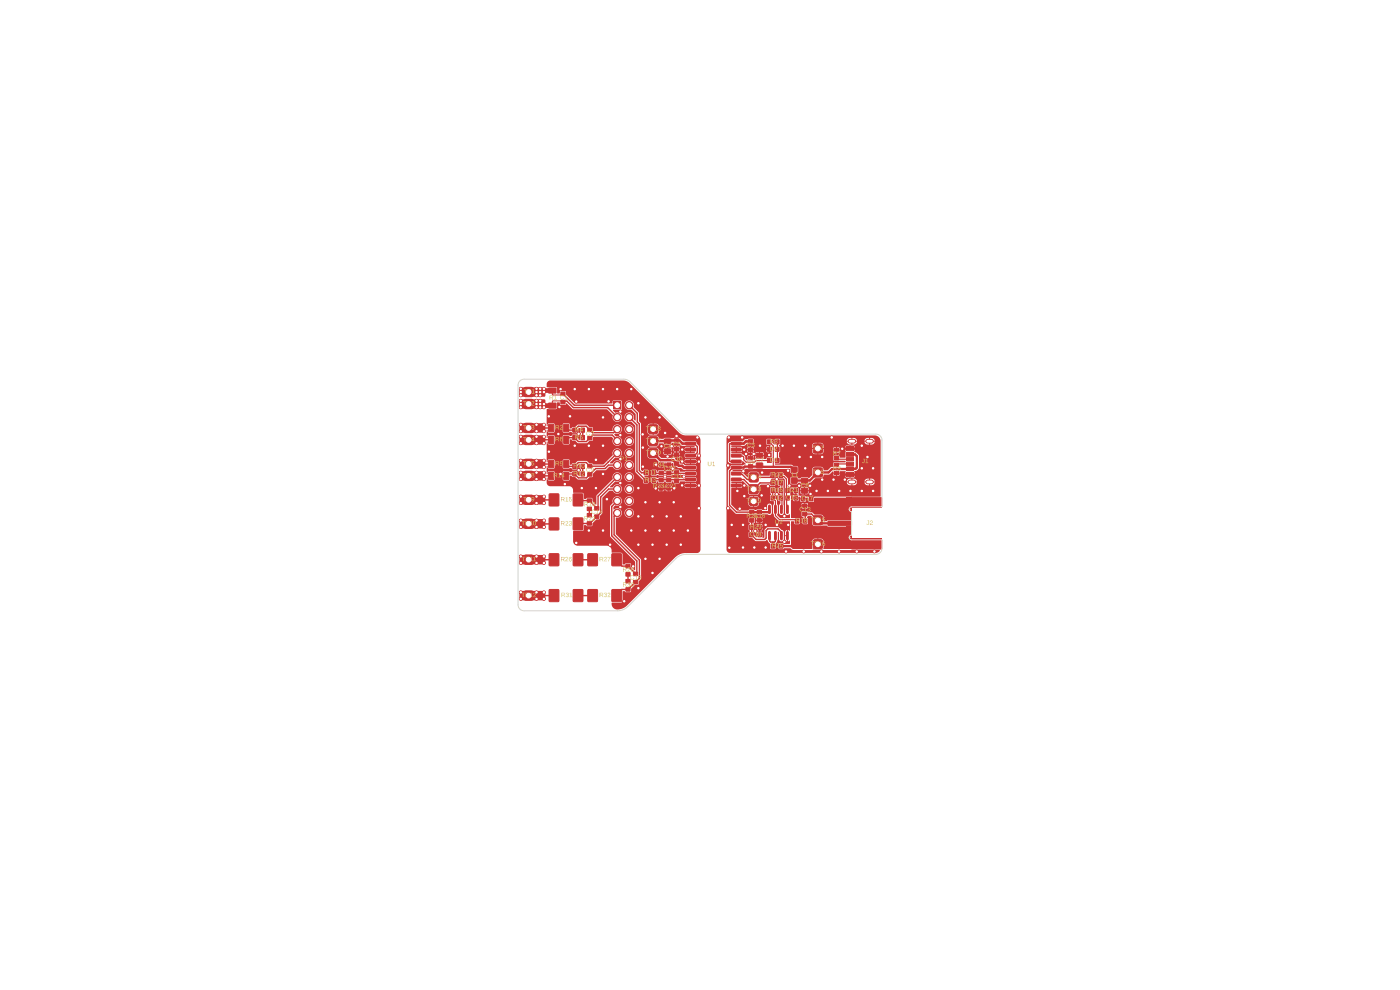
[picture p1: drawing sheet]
<svg xmlns="http://www.w3.org/2000/svg" width="297mm" height="210mm" viewBox="0 0 297 210" stroke-linecap="round" stroke-linejoin="round" font-family="sans-serif">
<g fill="#c83434">
<path d="M110.3 100h5.2l.2 .2v1.6l-.2 .1h-5.1l-.2-.2z"/>
<path d="M110.3 84.8l5.2-.1 .2 .2v1.6l-.2 .2h-5.1l-.2-.2z"/>
<path d="M110.3 89.9l5.2-.1 .2 .2v1.6l-.2 .2h-5.1l-.2-.2z"/>
<path d="M110.3 105.1l5.2-.1 .2 .3v1.5l-.2 .2h-5.1l-.2-.2z"/>
<path d="M110.3 125.4h5.2l.2 .2v1.6l-.2 .1h-5.1l-.2-.2z"/>
<path d="M110.3 82.2h5.2l.2 .2v1.6l-.2 .2h-5.1l-.2-.3z"/>
<path d="M180.7 107.2h6.4v.6h-6.4z"/>
<path d="M110.3 92.4l5.2-.1 .2 .3v1.5l-.2 .2h-5.1l-.2-.2z"/>
<path d="M180.3 114.2h.6v2.3h-.6z"/>
<path d="M179.5 105.6h1.2v4.7h-1.2z"/>
<path d="M110.3 117.8l5.2-.1 .2 .3v1.5l-.2 .2h-5.1l-.2-.2z"/>
<path d="M110.3 97.5l5.2-.1 .2 .2v1.6l-.2 .2h-5.1l-.2-.2z"/>
<path d="M110.3 110.2l5.2-.1 .2 .2v1.6l-.2 .2h-5.1l-.2-.2z"/>
<path d="M180.7 114.2h6.4v.6h-6.4z"/>
<path d="M179.5 111.7h1.2v4.8h-1.2z"/>
</g>
<path d="M180.6 105.6v2.2" fill="none" stroke="#c83434" stroke-width=".4"/>
<g fill="#c83434" stroke="#c83434" stroke-width=".21">
<path d="M165.3 100.4h.7v.9h-.7z"/>
<path d="M163.5 100.4h.8v.9h-.8z"/>
<path d="M165.3 103.6h.8v.9h-.8z"/>
<path d="M163.6 103.6h.7v.9h-.7z"/>
<path d="M143.1 99.8h.9v.8h-.9z"/>
<path d="M143.1 101.6h.9v.7h-.9z"/>
<path d="M124.6 108.9h.9v.8h-.9z"/>
<path d="M124.6 110.7h.9v.7h-.9z"/>
<path d="M166.7 105.2h.8v.9h-.8z"/>
<path d="M168.5 105.2h.7v.9h-.7z"/>
<path d="M121.5 98.5h.8v.9h-.8z"/>
<path d="M123.3 98.5h.7v.9h-.7z"/>
<path d="M116.4 90l1.1 .1-.1 1.5-1-.1z"/>
<path d="M119.6 90l1.1 .1-.1 1.5-1-.1z"/>
<path d="M158.8 95h.9v.8h-.9z"/>
<path d="M158.8 93.3h.9v.7h-.9z"/>
<path d="M165.3 105.2h.8v.9h-.8z"/>
<path d="M163.6 105.2h.7v.9h-.7z"/>
<path d="M159 113h.8v.9h-.8z"/>
<path d="M160.8 113h.7v.9h-.7z"/>
<path d="M124.6 105.8h.9v.8h-.9z"/>
<path d="M124.6 107.6h.9v.7h-.9z"/>
<path d="M124.7 117.5h2v2.5h-2z"/>
<path d="M129.8 117.5h2v2.5h-2z"/>
<path d="M159 105.6l.3-.2 1.3 .1 .2 .3-.1 1.3-.3 .1h-1.3l-.1-.3z"/>
<path d="M111.2 89.9l.3-.1 1.5 .1 .1 .3v1.4l-.4 .2-1.4-.1-.2-.3z"/>
<path d="M116.5 125.1h2v2.5h-2z"/>
<path d="M121.6 125.1h2v2.5h-2z"/>
<path d="M111.2 97.6l.3-.2 1.5 .1 .1 .3v1.4l-.4 .2-1.4-.1-.2-.3z"/>
<path d="M132.8 122.9h.9v.8h-.9z"/>
<path d="M132.8 124.7h.9v.7h-.9z"/>
<path d="M123.3 100.1h.7v.9h-.7z"/>
<path d="M121.5 100.1h.8v.9h-.8z"/>
<path d="M166.7 103.6h.8v.9h-.8z"/>
<path d="M168.5 103.6h.7v.9h-.7z"/>
<path d="M141.4 101.5h.9v.7h-.9z"/>
<path d="M141.4 103.2h.9v.8h-.9z"/>
<path d="M158.8 96.8h.9v.8h-.9z"/>
<path d="M158.8 98.6h.9v.7h-.9z"/>
<path d="M116.5 104.8h2v2.5h-2z"/>
<path d="M121.6 104.8h2v2.5h-2z"/>
<path d="M172.7 94.2l1.4-.1 .3 .2 .1 1.4-.2 .4h-1.4l-.3-.1-.1-1.5z"/>
<path d="M141 95.2h1.3v1h-1.3z"/>
<path d="M141 93.1h1.3v1h-1.3z"/>
<path d="M159 100.4l.3-.1h1.4l.2 .4-.1 1.4-.3 .2-1.5-.1-.1-.3z"/>
<path d="M172.7 109.5l1.4-.1 .3 .1 .1 1.5-.2 .3-1.4 .1-.3-.2-.1-1.4z"/>
<path d="M145.5 93.8h1.9l.1 .5-2 .1z"/>
<path d="M145.5 95.1h1.9l.1 .5-2 .1z"/>
<path d="M145.5 96.4l1.9-.1 .1 .6-2 .1z"/>
<path d="M145.5 97.6h1.9l.1 .5-2 .1z"/>
<path d="M145.5 98.9h1.9l.1 .5-2 .1z"/>
<path d="M145.5 100.2l1.9-.1 .1 .6-2 .1z"/>
<path d="M145.5 101.4h1.9l.1 .5-2 .1z"/>
<path d="M145.5 102.7h1.9l.1 .5-2 .1z"/>
<path d="M155.2 102.7h1.9l.1 .5-2 .1z"/>
<path d="M155.2 101.4h1.9l.1 .5-2 .1z"/>
<path d="M155.2 100.2l1.9-.1 .1 .6-2 .1z"/>
<path d="M155.2 98.9h1.9l.1 .5-2 .1z"/>
<path d="M155.2 97.6h1.9l.1 .5-2 .1z"/>
<path d="M155.2 96.4l1.9-.1 .1 .6-2 .1z"/>
<path d="M155.2 95.1h1.9l.1 .5-2 .1z"/>
<path d="M155.2 93.8h1.9l.1 .5-2 .1z"/>
<path d="M116.4 92.5l1.1 .1-.1 1.5-1-.1z"/>
<path d="M119.6 92.5l1.1 .1-.1 1.5-1-.1z"/>
<path d="M170.5 110.1h.7v.9h-.7z"/>
<path d="M168.7 110.1h.8v.9h-.8z"/>
<path d="M124.7 125.1h2v2.5h-2z"/>
<path d="M129.8 125.1h2v2.5h-2z"/>
<path d="M165.4 115.4h.7v.9h-.7z"/>
<path d="M163.6 115.4h.8v.9h-.8z"/>
<path d="M116.5 117.5h2v2.5h-2z"/>
<path d="M121.6 117.5h2v2.5h-2z"/>
<path d="M137.6 92.8l.3-.2 1.5 .1 .2 .3-.1 1.4-.3 .1h-1.5l-.1-.4z"/>
<path d="M116.4 85.5h1.5l.1 1-1.6 .1z"/>
<path d="M116.4 82.3h1.5l.1 1-1.6 .1z"/>
<path d="M175.7 110.5h4.9l.1 .9-4.9 .1z"/>
<path d="M180.7 114.6h6.3v1.8l-6.3 .1z"/>
<path d="M180.7 105.6h6.3v1.8l-6.3 .1z"/>
<path d="M143.1 98h.9v.7h-.9z"/>
<path d="M143.1 96.2h.9v.8h-.9z"/>
<path d="M139.8 98.2h.9v.7h-.9z"/>
<path d="M139.8 99.9h.9v.8h-.9z"/>
<path d="M111.2 92.5l.3-.2 1.5 .1 .1 .3v1.5l-.4 .1-1.4-.1-.2-.3z"/>
<path d="M172.7 99.3l1.4-.1 .3 .2 .1 1.4-.2 .3-1.4 .1-.3-.1-.1-1.5z"/>
<path d="M111.2 125.5l.3-.2 1.5 .1 .1 .3v1.5l-.4 .1h-1.4l-.2-.4z"/>
<path d="M159 108.3h.9v.7h-.9z"/>
<path d="M159 110h.9v.8h-.9z"/>
<path d="M116.5 109.9h2v2.5h-2z"/>
<path d="M121.6 109.9h2v2.5h-2z"/>
<path d="M130.2 85.2h1.5v1.5h-1.5z"/>
<path d="M111.2 100.1l.3-.2 1.5 .1 .1 .3v1.5l-.4 .1h-1.4l-.2-.4z"/>
<path d="M111.2 117.9l.3-.2 1.5 .1 .1 .3v1.5l-.4 .1-1.4-.1-.2-.3z"/>
<path d="M139.8 101.5h.9v.7h-.9z"/>
<path d="M139.8 103.2h.9v.8h-.9z"/>
<path d="M111.2 84.9l.3-.2 1.5 .1 .1 .3v1.4l-.4 .2-1.4-.1-.2-.3z"/>
<path d="M164.6 93.3h.7v.9h-.7z"/>
<path d="M162.8 93.3h.8v.9h-.8z"/>
<path d="M159 111.4h.8v.9h-.8z"/>
<path d="M160.8 111.4h.7v.9h-.7z"/>
<path d="M137.6 90.2l.3-.1 1.5 .1 .2 .3-.1 1.3-.3 .2-1.5-.1-.1-.3z"/>
<path d="M123.3 92.4h.7v.9h-.7z"/>
<path d="M121.5 92.4h.8v.9h-.8z"/>
<path d="M164.5 94.9h.8v.8h-.8z"/>
<path d="M162.8 94.9h.9v.8h-.9z"/>
<path d="M170.3 108.7h.9v.7h-.9z"/>
<path d="M170.3 106.9h.9v.8h-.9z"/>
<path d="M164.5 97.2h.8v.9h-.8z"/>
<path d="M162.8 97.2h.9v.9h-.9z"/>
<path d="M138.4 99.8h.7v.9h-.7z"/>
<path d="M136.6 99.8h.8v.9h-.8z"/>
<path d="M132.8 119.7h.9v.8h-.9z"/>
<path d="M132.8 121.5h.9v.7h-.9z"/>
<path d="M170 105.4h.7v.9h-.7z"/>
<path d="M171.7 105.4h.8v.9h-.8z"/>
<path d="M167.9 99.1h1.2v1.1h-1.2z"/>
<path d="M167.9 101.4h1.2v1.1h-1.2z"/>
<path d="M126.2 107.5h.9v.7h-.9z"/>
<path d="M126.2 109.2h.9v.8h-.9z"/>
<path d="M177 95.1h.9v.7h-.9z"/>
<path d="M177 96.8h.9v.8h-.9z"/>
<path d="M160.6 108.3h.9v.7h-.9z"/>
<path d="M160.6 110h.9v.8h-.9z"/>
<path d="M111.2 82.3l.3-.1h1.5l.1 .4v1.4l-.4 .2-1.4-.1-.2-.3z"/>
<path d="M119 83.2h.9v.7h-.9z"/>
<path d="M119 84.9h.9v.8h-.9z"/>
<path d="M160.5 98.2h1.3v1h-1.3z"/>
<path d="M160.5 96.1h1.3v1h-1.3z"/>
<path d="M170 101.5h1.3v1h-1.3z"/>
<path d="M170 103.6h1.3v1h-1.3z"/>
<path d="M134.4 121.4h.9v.7h-.9z"/>
<path d="M134.4 123.1h.9v.8h-.9z"/>
<path d="M177 100h.9v.7h-.9z"/>
<path d="M177 98.2h.9v.8h-.9z"/>
<path d="M159 103l.3-.2 1.4 .1 .2 .3-.1 1.4-.3 .2-1.5-.1-.1-.3z"/>
<path d="M172.7 114.5h1.4l.3 .1 .1 1.5-.2 .3-1.4 .1-.3-.2-.1-1.4z"/>
<path d="M141.5 98.2h.9v.7h-.9z"/>
<path d="M141.5 99.9h.9v.8h-.9z"/>
<path d="M137.6 95.3l.3-.1h1.5l.2 .3-.1 1.4-.3 .2-1.5-.1-.1-.3z"/>
<path d="M116.4 100.2h1.1l-.1 1.5h-1z"/>
<path d="M119.6 100.2h1.1l-.1 1.5h-1z"/>
<path d="M179.6 97.1h1.5v.7h-1.5z"/>
<path d="M179.6 96h1.5v.8h-1.5z"/>
<path d="M179.6 94.7h1.5v.9h-1.5z"/>
<path d="M179.6 98.1h1.5v.7h-1.5z"/>
<path d="M179.6 99h1.5v.8h-1.5z"/>
<path d="M179.6 100.2h1.5v.9h-1.5z"/>
<path d="M138.4 101.4h.7v.9h-.7z"/>
<path d="M136.6 101.4h.8v.9h-.8z"/>
<path d="M124.7 90.8h.9v.8h-.9z"/>
<path d="M124.7 92.6h.9v.7h-.9z"/>
<path d="M121.5 90.8h.8v.9h-.8z"/>
<path d="M123.3 90.8h.7v.9h-.7z"/>
<path d="M116.4 97.7h1.1l-.1 1.5h-1z"/>
<path d="M119.6 97.7h1.1l-.1 1.5h-1z"/>
<path d="M124.7 98.5h.9v.8h-.9z"/>
<path d="M124.7 100.3h.9v.7h-.9z"/>
<path d="M111.2 110.3l.3-.2 1.5 .1 .1 .3v1.4l-.4 .2-1.4-.1-.2-.3z"/>
<path d="M165.3 102h.7v.9h-.7z"/>
<path d="M163.5 102h.8v.9h-.8z"/>
<path d="M111.2 105.2l.3-.2 1.5 .1 .1 .3v1.5l-.4 .1-1.4-.1-.2-.3z"/>
<path d="M143.1 93.1h.9v.7h-.9z"/>
<path d="M143.1 94.8h.9v.8h-.9z"/>
<circle cx="133.5" cy="86" r=".79"/>
<circle cx="130.9" cy="88.5" r=".79"/>
<circle cx="133.5" cy="88.5" r=".79"/>
<circle cx="130.9" cy="91" r=".79"/>
<circle cx="133.5" cy="91" r=".79"/>
<circle cx="130.9" cy="93.6" r=".79"/>
<circle cx="133.5" cy="93.6" r=".79"/>
<circle cx="130.9" cy="96.1" r=".79"/>
<circle cx="133.5" cy="96.1" r=".79"/>
<circle cx="130.9" cy="98.7" r=".79"/>
<circle cx="133.5" cy="98.7" r=".79"/>
<circle cx="130.9" cy="101.2" r=".79"/>
<circle cx="133.5" cy="101.2" r=".79"/>
<circle cx="130.9" cy="103.7" r=".79"/>
<circle cx="133.5" cy="103.7" r=".79"/>
<circle cx="130.9" cy="106.3" r=".79"/>
<circle cx="133.5" cy="106.3" r=".79"/>
<circle cx="130.9" cy="108.8" r=".79"/>
<circle cx="133.5" cy="108.8" r=".79"/>
<circle cx="113.8" cy="125.6" r=".3"/>
<circle cx="115.4" cy="127.1" r=".3"/>
<circle cx="110.5" cy="125.6" r=".3"/>
<circle cx="110.5" cy="127" r=".3"/>
<circle cx="113.8" cy="127" r=".3"/>
<circle cx="115.4" cy="125.7" r=".3"/>
<circle cx="110.5" cy="118" r=".3"/>
<circle cx="113.8" cy="119.4" r=".3"/>
<circle cx="115.4" cy="119.4" r=".3"/>
<circle cx="115.4" cy="118" r=".3"/>
<circle cx="110.5" cy="119.4" r=".3"/>
<circle cx="113.8" cy="118" r=".3"/>
<circle cx="113.8" cy="111.8" r=".3"/>
<circle cx="115.4" cy="110.4" r=".3"/>
<circle cx="115.4" cy="111.8" r=".3"/>
<circle cx="110.5" cy="111.8" r=".3"/>
<circle cx="110.5" cy="110.4" r=".3"/>
<circle cx="113.8" cy="110.4" r=".3"/>
<circle cx="110.5" cy="106.7" r=".3"/>
<circle cx="115.4" cy="106.7" r=".3"/>
<circle cx="110.5" cy="105.3" r=".3"/>
<circle cx="115.4" cy="105.3" r=".3"/>
<circle cx="113.8" cy="106.7" r=".3"/>
<circle cx="113.8" cy="105.3" r=".3"/>
<circle cx="115.4" cy="101.7" r=".3"/>
<circle cx="115.4" cy="100.3" r=".3"/>
<circle cx="110.5" cy="101.6" r=".3"/>
<circle cx="110.5" cy="100.2" r=".3"/>
<circle cx="113.8" cy="100.2" r=".3"/>
<circle cx="113.8" cy="101.6" r=".3"/>
<circle cx="113.8" cy="97.7" r=".3"/>
<circle cx="115.4" cy="99.1" r=".3"/>
<circle cx="115.4" cy="97.7" r=".3"/>
<circle cx="110.5" cy="97.7" r=".3"/>
<circle cx="110.5" cy="99.1" r=".3"/>
<circle cx="113.8" cy="99.1" r=".3"/>
<circle cx="113.8" cy="92.6" r=".3"/>
<circle cx="115.4" cy="92.6" r=".3"/>
<circle cx="115.4" cy="94" r=".3"/>
<circle cx="110.5" cy="92.6" r=".3"/>
<circle cx="113.8" cy="94" r=".3"/>
<circle cx="110.5" cy="94" r=".3"/>
<circle cx="113.8" cy="90.1" r=".3"/>
<circle cx="115.4" cy="90.1" r=".3"/>
<circle cx="113.8" cy="91.5" r=".3"/>
<circle cx="115.4" cy="91.5" r=".3"/>
<circle cx="110.5" cy="91.5" r=".3"/>
<circle cx="110.5" cy="90.1" r=".3"/>
<circle cx="110.5" cy="85" r=".3"/>
<circle cx="110.5" cy="85.7" r=".3"/>
<circle cx="114.6" cy="85.7" r=".3"/>
<circle cx="113.8" cy="85" r=".3"/>
<circle cx="114.6" cy="85" r=".3"/>
<circle cx="113.8" cy="86.4" r=".3"/>
<circle cx="110.5" cy="86.4" r=".3"/>
<circle cx="114.6" cy="86.4" r=".3"/>
<circle cx="113.8" cy="85.7" r=".3"/>
<circle cx="115.4" cy="86.4" r=".3"/>
<circle cx="115.4" cy="85.7" r=".3"/>
<circle cx="115.4" cy="83.2" r=".3"/>
<circle cx="114.6" cy="82.5" r=".3"/>
<circle cx="110.5" cy="83.9" r=".3"/>
<circle cx="110.5" cy="82.5" r=".3"/>
<circle cx="113.8" cy="83.9" r=".3"/>
<circle cx="115.4" cy="82.5" r=".3"/>
<circle cx="114.6" cy="83.9" r=".3"/>
<circle cx="113.8" cy="82.5" r=".3"/>
<circle cx="110.5" cy="83.2" r=".3"/>
<circle cx="114.6" cy="83.2" r=".3"/>
<circle cx="113.8" cy="83.2" r=".3"/>
<circle cx="131.6" cy="107.5" r=".3"/>
<circle cx="122.3" cy="115.2" r=".3"/>
<circle cx="124.9" cy="82.5" r=".3"/>
<circle cx="139.9" cy="106.5" r=".3"/>
<circle cx="136.4" cy="94.9" r=".3"/>
<circle cx="141.6" cy="96.8" r=".3"/>
<circle cx="122.3" cy="85.2" r=".3"/>
<circle cx="142.9" cy="106.5" r=".3"/>
<circle cx="138.4" cy="109.5" r=".3"/>
<circle cx="139.2" cy="98.6" r=".3"/>
<circle cx="136.9" cy="88.5" r=".3"/>
<circle cx="148.3" cy="103" r=".3"/>
<circle cx="144.4" cy="115.5" r=".3"/>
<circle cx="131.6" cy="102.5" r=".3"/>
<circle cx="135.4" cy="103.5" r=".3"/>
<circle cx="139.9" cy="112.5" r=".3"/>
<circle cx="124.9" cy="112.5" r=".3"/>
<circle cx="116.4" cy="88.3" r=".3"/>
<circle cx="133.9" cy="112.5" r=".3"/>
<circle cx="144.7" cy="97.9" r=".3"/>
<circle cx="127.9" cy="88.5" r=".3"/>
<circle cx="124.9" cy="94.5" r=".3"/>
<circle cx="119.8" cy="102.7" r=".3"/>
<circle cx="120.9" cy="88.3" r=".3"/>
<circle cx="139.9" cy="118.5" r=".3"/>
<circle cx="135.4" cy="124.8" r=".3"/>
<circle cx="145.9" cy="112.5" r=".3"/>
<circle cx="139.1" cy="103.6" r=".3"/>
<circle cx="148.3" cy="96.6" r=".3"/>
<circle cx="131.6" cy="87.3" r=".3"/>
<circle cx="142.5" cy="94.7" r=".3"/>
<circle cx="126.4" cy="103.5" r=".3"/>
<circle cx="144.4" cy="109.5" r=".3"/>
<circle cx="118.9" cy="100.5" r=".3"/>
<circle cx="144.7" cy="95.4" r=".3"/>
<circle cx="141.4" cy="115.5" r=".3"/>
<circle cx="122.8" cy="92" r=".3"/>
<circle cx="138.4" cy="121.5" r=".3"/>
<circle cx="127.9" cy="100.5" r=".3"/>
<circle cx="142.9" cy="112.5" r=".3"/>
<circle cx="130.9" cy="82.5" r=".3"/>
<circle cx="148" cy="92.8" r=".3"/>
<circle cx="133.9" cy="82.5" r=".3"/>
<circle cx="131.6" cy="97.4" r=".3"/>
<circle cx="141.1" cy="91.8" r=".3"/>
<circle cx="128.8" cy="105.9" r=".3"/>
<circle cx="136.9" cy="112.5" r=".3"/>
<circle cx="142.7" cy="99.4" r=".3"/>
<circle cx="143" cy="103.6" r=".3"/>
<circle cx="140.3" cy="94.7" r=".3"/>
<circle cx="123.4" cy="103.5" r=".3"/>
<circle cx="122.8" cy="99.7" r=".3"/>
<circle cx="138.4" cy="115.5" r=".3"/>
<circle cx="144.7" cy="103" r=".3"/>
<circle cx="136.3" cy="92.1" r=".3"/>
<circle cx="127.9" cy="94.5" r=".3"/>
<circle cx="118.5" cy="92.1" r=".3"/>
<circle cx="116.5" cy="95.8" r=".3"/>
<circle cx="129.4" cy="115.5" r=".3"/>
<circle cx="131.6" cy="92.3" r=".3"/>
<circle cx="143.5" cy="92.5" r=".3"/>
<circle cx="127.9" cy="112.5" r=".3"/>
<circle cx="126.4" cy="97.5" r=".3"/>
<circle cx="134.3" cy="120.1" r=".3"/>
<circle cx="121.9" cy="94.5" r=".3"/>
<circle cx="139.9" cy="88.5" r=".3"/>
<circle cx="135.4" cy="115.5" r=".3"/>
<circle cx="136.4" cy="99" r=".3"/>
<circle cx="148.3" cy="107.8" r=".3"/>
<circle cx="127.9" cy="82.5" r=".3"/>
<circle cx="141.4" cy="109.5" r=".3"/>
<circle cx="148.3" cy="97.9" r=".3"/>
<circle cx="145.1" cy="101.1" r=".3"/>
<circle cx="136.9" cy="118.5" r=".3"/>
<circle cx="135.4" cy="85.5" r=".3"/>
<circle cx="118.7" cy="86.3" r=".3"/>
<circle cx="118.9" cy="82.5" r=".3"/>
<circle cx="129.1" cy="85.1" r=".3"/>
<circle cx="136.9" cy="106.5" r=".3"/>
<circle cx="132.4" cy="127.5" r=".3"/>
<circle cx="135.4" cy="109.5" r=".3"/>
<circle cx="121.9" cy="82.5" r=".3"/>
<circle cx="141.1" cy="101.1" r=".3"/>
<circle cx="162.4" cy="111.3" r=".3"/>
<circle cx="176.5" cy="92.8" r=".3"/>
<circle cx="157.9" cy="95.4" r=".3"/>
<circle cx="166.8" cy="117" r=".3"/>
<circle cx="157.5" cy="92.8" r=".3"/>
<circle cx="154.6" cy="92.8" r=".3"/>
<circle cx="166.4" cy="109.5" r=".3"/>
<circle cx="163.2" cy="96.5" r=".3"/>
<circle cx="157.6" cy="111.3" r=".3"/>
<circle cx="173.2" cy="104.1" r=".3"/>
<circle cx="174.3" cy="117" r=".3"/>
<circle cx="166" cy="94.5" r=".3"/>
<circle cx="171.9" cy="103" r=".3"/>
<circle cx="157.9" cy="105.2" r=".3"/>
<circle cx="161.7" cy="100.2" r=".3"/>
<circle cx="182.8" cy="99.3" r=".3"/>
<circle cx="157.9" cy="103" r=".3"/>
<circle cx="160" cy="116.1" r=".3"/>
<circle cx="182.8" cy="94.5" r=".3"/>
<circle cx="162.4" cy="116.1" r=".3"/>
<circle cx="167.2" cy="111.3" r=".3"/>
<circle cx="164.8" cy="111.3" r=".3"/>
<circle cx="159.9" cy="96.3" r=".3"/>
<circle cx="162.4" cy="107.8" r=".3"/>
<circle cx="181.8" cy="117" r=".3"/>
<circle cx="170.8" cy="94.5" r=".3"/>
<circle cx="164.8" cy="101.6" r=".3"/>
<circle cx="172" cy="104.8" r=".3"/>
<circle cx="166.4" cy="114.9" r=".3"/>
<circle cx="176.8" cy="101.7" r=".3"/>
<circle cx="167.5" cy="103" r=".3"/>
<circle cx="156.9" cy="107.9" r=".3"/>
<circle cx="154.5" cy="107.8" r=".3"/>
<circle cx="161.6" cy="105.1" r=".3"/>
<circle cx="174.4" cy="101.7" r=".3"/>
<circle cx="162.9" cy="103.1" r=".3"/>
<circle cx="180.4" cy="104.1" r=".3"/>
<circle cx="179.2" cy="101.7" r=".3"/>
<circle cx="158.3" cy="96.3" r=".3"/>
<circle cx="174.4" cy="96.9" r=".3"/>
<circle cx="160.2" cy="112.6" r=".3"/>
<circle cx="154.5" cy="98.7" r=".3"/>
<circle cx="172" cy="96.9" r=".3"/>
<circle cx="164.8" cy="104.8" r=".3"/>
<circle cx="178.7" cy="95.2" r=".3"/>
<circle cx="185.2" cy="99.3" r=".3"/>
<circle cx="182.8" cy="104.1" r=".3"/>
<circle cx="167.2" cy="99.8" r=".3"/>
<circle cx="156.4" cy="104.1" r=".3"/>
<circle cx="156.4" cy="113.7" r=".3"/>
<circle cx="155.2" cy="111.3" r=".3"/>
<circle cx="169.6" cy="103" r=".3"/>
<circle cx="178" cy="104.1" r=".3"/>
<circle cx="185.2" cy="104.1" r=".3"/>
<circle cx="175.6" cy="104.1" r=".3"/>
<circle cx="178" cy="117" r=".3"/>
<circle cx="170.8" cy="99.3" r=".3"/>
<circle cx="185.5" cy="117" r=".3"/>
<circle cx="168.4" cy="94.5" r=".3"/>
<circle cx="161.2" cy="94.5" r=".3"/>
<circle cx="154.7" cy="116.2" r=".3"/>
<circle cx="184" cy="96.9" r=".3"/>
<circle cx="170.5" cy="117" r=".3"/>
<circle cx="157.6" cy="116.1" r=".3"/>
<circle cx="157.7" cy="100" r=".3"/>
<circle cx="169.6" cy="96.9" r=".3"/>
</g>
<path d="M163.2 107.3v1.5M163.2 112.9v1.4M164.5 107.3v1.5M164.5 112.9v1.4M165.8 112.9v1.4M165.8 107.3v1.5M167 107.3v1.5M167 112.9v1.4" fill="none" stroke="#c83434" stroke-width=".61"/>
<path d="M114.8 82.8h2.4M117.2 86l-3.1 .1M180.3 93.6h.8M184.1 93.6h.8M180.3 102.2h.8M184.1 102.2h.8" fill="none" stroke="#c83434" stroke-width="1"/>
<path d="M138.6 96.1l1.5 1.5h2.7l1.2 1.2h.7l.4 .4h1.4M138.6 93.6h2.4M141.8 93.4h2.3l.7 .7h1.7M159.2 93.6h-1l-.4 .5h-1.6" fill="none" stroke="#c83434" stroke-width=".55"/>
<path d="M156.2 99.2h1.6l.2-.2h2.9l.2-.3 .3 .3h6.4l.7 .6M179 95.2h3M180.3 96.4h1.1l.4 .4v2.4l-.3 .2-5 .1-.7 .7h-2.3l-1.7 1.7h-3.3M159.5 108.6h1.6M163.2 108v.6h-2M168.9 115.6v.2h-3.2M170.6 101.9h.1M173.5 110.4l.6 .6h4.1M179 100.7h3" fill="none" stroke="#c83434" stroke-width=".5"/>
<g fill="none" stroke="#c83434" stroke-width=".3">
<path d="M113.5 90.8h3.4M114.5 93.3h2.4M115.1 98.4h1.8M119.4 83.5l2.4 2.5h9.1M119.6 85.1h.7l1.3 1.4h7.3l2 2M120.1 93.3l.5-.5h1.3l.8 .9h1.7l1.4-1.4h4.1l1 1.1v.2M120.1 90.8l.5 .4h1.3l.8-.8h1.7l1.3 1.4h4.5l.7-.8M123.6 91.2v1.6M123.6 98.9v1.6M129 98h.1M130.9 98.7h-1.8l-.7 .7h-2l-2 2h-1.7l-.8-.9h-1.4l-.4 .4M130.9 96.1l-2.7 2.8h-3.1l-.7-.8h-1.7l-.8 .8h-1.3l-.5-.5"/>
<path d="M133.5 88.5l1.6 1.6v9.9l1.9 1.9M133.5 86l1.7 1.7v1.8l.4 .4v9.9l.5 .5h.9M143.5 95.2v1.4M146.5 94.1h.8l.6 .6v1.3l-.6 .6h-.8M156.2 99.2h-.7l-.7 .7v7.3l1.4 1.4h3.4M156.2 94.1h-1.3l-.1 .1v3.6l.1 .1h1.3M114.7 106h2.8M114.7 111.1h2.8M115 100.9h1.9M115.3 118.7h2.2M122.6 118.7h3.1M125 107.9v1.4"/>
<path d="M130.9 108.8l-.6 .7v3.9l5.4 5.4v3.9l-.9 .8M130.9 106.3l-1.1 1.1v6.3l5.3 5.3v2.5l-.3 .2-1.6-1.6h-1.2l-1.2-1.1v-.3M130.9 103.7h-1.8l-1.7 1.7v3.4l-2.2 2.2h-2.5M130.9 101.2l-4 4.1v2.3l-.3 .2-1.6-1.6h-2.2l-.2-.2M138.8 100.3l.1 .1h4.4l.2-.2 .2 .2 2.8 .1M146.5 101.7l-2.7 .1-.3 .2-.2-.2h-4.4l-.1 .1M156.2 101.7h1.6l2.1 2.1 1.3-1.4h2.7M156.2 100.5l.2 .1h1l1.1 1.1h.9M159.5 110.4l-.1 3.1 1 .9h1.8l.3-.3v-1.6l.4-.3h2.2l.7 .7v.7M161.1 110.4l.1 3M161.7 100.2h1.5l.2-.2h2.8l1.1 1.2v1.7l.4 .3h1.3M163.2 113.6l.1 1.2 .2 .2h.8l.2-.2v-1.2"/>
<path d="M163.9 100.8l-.4 .5h-3.6M164 115v.8M166.5 100.4h.1M173.5 110.4l-1.3-1.4h-1.5l.1 1.5M115 126.3h2.5M122.6 126.3h3.1M133.2 121.8v1.5M134.8 123.5l-1.6 1.5h-1.3l-1.1 1.1v.2"/>
</g>
<path d="M156.2 96.6l1.4 .2 .2 .2v.5l.5 .5h1.8l.3-.3h2.8M163.2 93.7l.9 .9v4.4M164.9 93.7v3.9M177.5 97.2l.2 .2h2.6M180.3 98.4h-2.7l-.1 .2M163.9 104v1.6l.6 .6v3.2l.9 .8h3.7M165.6 102.4l.3 .3v1.1l-.2 .2 .2 .3v1.1l-.2 .2 .2 .3v2l-.1 .1M165.7 100.8l.2 .3h.4l.5 .5v2.2l.3 .2-.3 .3v1.2l.3 .2-.2 .2v2l.1 .1" fill="none" stroke="#c83434" stroke-width=".25"/>
<path d="M117.2 82.8v.9l.1 .1h1.9l.2-.3M119.7 85l-.3 .3-.2-.3h-1.9l-.1 .2v.8M172.9 105.1l-.8 .7-.7-.7" fill="none" stroke="#c83434" stroke-width=".21"/>
<g fill="#c83434">
<path d="M116.2 80.9l.5-.2h15.5l.7 .1 .6 .4 10.8 10.8 1 .4h2.5l.6 .4 .2 .6v23.3l-.2 .4-.4 .2h-2.6a3.1 3.1 0 0 0-2.2 1l-10.4 10.3-1.3 .6-.7 .1-.5-.2-.5-.6v-.6l2.1-.1 .2-.3v-2.1h.4l.3 .2h1l.1-.7 .8-.8 .7-.1 .1-.7 .5-.6v-4l-5.3-5.4-.1-3.4a1.16 1.16 0 0 0 1.3-1.2h.6v.2a.99 .99 0 0 0 1.5 .8 .99 .99 0 0 0 0-1.7 .99 .99 0 0 0-1.5 .7h-.6v-.2a1.06 1.06 0 0 0-1.7-.4l-.1-.5 .4-.4a1.06 1.06 0 0 0 1.4-1h.6v.2a.99 .99 0 0 0 1.5 .7 .99 .99 0 0 0 0-1.7 .99 .99 0 0 0-1.5 .8h-.6v-.2a1.02 1.02 0 0 0-1.3-.6 1.02 1.02 0 0 0-.6 1.3l-.6 .7v6.4l5.3 5.3v1.8l-.8-.6-.1-.8h-1l-.3 .2h-.4v-2.1l-.2-.3-2.1-.1v-.4a1.01 1.01 0 0 0-1.1-1l-6.5-.1-.4-.3-.2-.4v-2.3l2-.1 .3-.2v-1h.4l.3 .2h1l.1-.6 .8-.8 .7-.1 .1-.7 .5-.6v-3.2l1.4-1.5h.8a1 1 0 0 0 1.2 .6 1 1 0 0 0 .7-1.1h.6v.2a.99 .99 0 0 0 1 .9 .99 .99 0 0 0 1-1h5.1v.4l.2 .1h.4v-.5h.2v.5l.4-.1 .1-.4h.3l.1 .5h.5v-.5h.2v.5h.3l.2-.1v-.4h-8l-.2-.5h5.3v.3h.6v-.5h.2v.5h.5v-.3h.3v.3h.6v-.5h.2v.5h.5v-.4h2.7l.3 .4h.9v-.4h.2v.4h.8l.3-.1v-.3l-6.3-.1-.2 .2h-.3l-.2-.2h-.9l-.2 .2h-5.3l-.5-.4 12.6 .1v-.4h.2v.4l1.1-.1-.3-.3h-1.9l-.3 .3h-11.4a.99 .99 0 0 0-1.3 .8h-.6v-.2a1.03 1.03 0 0 0-1-.7 1.03 1.03 0 0 0-.9 .7l-.6-.1 1.2-1.2a.99 .99 0 0 0 1.3-1h.6v.2a.99 .99 0 0 0 1.5 .7 .99 .99 0 0 0 0-1.6 .99 .99 0 0 0-1.5 .7h-.6v-.2a1.02 1.02 0 0 0-1.3-.6 1.02 1.02 0 0 0-.6 1.3l-3.4 3.4-.1 2.1-.8-.7-.1-.8h-1l-.3 .2h-.4v-1l-.2-.2-2.1-.1v-.5a.85 .85 0 0 0-.9-.9h-4l-.5-.2-.2-.4v-1.2l.2 .1v.3l.2 .2h1.1l.2-.2v-1.5l-.3-.3h-1l-.2 .3v.3l-.2 .1v-1.8l.2 .1v.3l.2 .2h1l.3-.2v-1.5h1.7v1.5l.1 .2h1.1l.6-.1 .2 .3h.9l.1-.1 .1-.7 .5-.3 .1 1 .2 .2-.2 .4-.1 .9h-.2l-.3-.4-.2-.7h-.9l-.2 .3h-.3l-.3-.3h-1l-.2 .3v1.5l.2 .2h1.1l.3-1h.3l.1 .3h.6l.7 .5h1.8l.6-.5h.6l.1-.7 .7-.8h1.9l.9-.7h.7a1 1 0 0 0 1.2 .6 1 1 0 0 0 .7-1h.6v.2a.99 .99 0 0 0 1.5 .7 .99 .99 0 0 0 0-1.7 .99 .99 0 0 0-1.5 .8h-.6v-.2a1.03 1.03 0 0 0-1-.7 1.03 1.03 0 0 0-.9 .6l-.6-.1 1.1-1.1h.2a.99 .99 0 0 0 1.2-1.1h.6v.2a.99 .99 0 0 0 1.5 .8 .99 .99 0 0 0 0-1.7 .99 .99 0 0 0-1.5 .7h-.6v-.2a1.02 1.02 0 0 0-1.3-.6 1.02 1.02 0 0 0-.6 1.4l-2 1.9h-2.1l-.2-.2h-.7l-.6-.5h-1.7l-.7 .5h-.6l-.2 .3h-.2l-.1-.9-.3-.3h-1l-.2 .3h-1.7l-.3-.3h-1l-.2 .3v.3l-.2 .1v-4.4h.1l.1 .5 .2 .1 1.1-.1 .2-.2v-1.4l-.3-.3h-1l-.2 .2v.4h-.2v-1.7h.1l.1 .5 .2 .1 1.1-.1 .2-.2v-1.4h1.7v1.5l.2 .2h1l.6-.2 .2 .3h.9l.2-.8 .5-.3 .1 1 .2 .2-.2 .4-.1 .9h-.2l-.3-.4-.2-.7h-.9l-.2 .3-.6-.2h-1l-.2 .3v1.5l.2 .2 1.1-.1 .3-1h.3l.1 .3h.6l.7 .5h1.7l.7-.5h.6l.1-.7 .1-.2h3.8l.4 .4a1.02 1.02 0 0 0 .5 1.5 1.02 1.02 0 0 0 1.3-1h.6v.2a.99 .99 0 0 0 1.5 .7 .99 .99 0 0 0 0-1.7 .99 .99 0 0 0-1.5 .8h-.6v-.2a1.07 1.07 0 0 0-1.2-.7l-.4-.4 .2-.2a1.06 1.06 0 0 0 1.4-1.1h.6v.2a.99 .99 0 0 0 1.5 .8 .99 .99 0 0 0 0-1.7 .99 .99 0 0 0-1.5 .7h-.6v-.2a1.03 1.03 0 0 0-1.3-.6 1.03 1.03 0 0 0-.7 1.3h-4l-.2-.7-.7-.1-.6-.5h-1.7l-.7 .5h-.6l-.2 .3h-.2l-.1-.9-.3-.2h-1l-.2 .3h-1.7l-.3-.3h-1l-.2 .2v.4h-.2v-3.6l2-.1 .2-.2-.1-1.1 .6-.1 .3 .6h1l.2-.4 1.4 1.3h7.1l1.3 1.2a1.02 1.02 0 0 0 .8 1.5 1.02 1.02 0 0 0 1.1-1.2 1.02 1.02 0 0 0-1.4-.8l-.4-.4v-.1l1.7-.1 .1-1h.6a1.06 1.06 0 0 0 1.4 1l1 .9-.1 1.4-.4-.3a1.01 1.01 0 0 0-.9-1.4 1.01 1.01 0 0 0-1 1.3 1.01 1.01 0 0 0 1.4 .6l.9 .9v9.8l1.6 1.7 .1 .7h1l.1-1.1h.6l.1 1.1h.9l.1-.3a.19 .19 0 0 1 .3-.1 .19 .19 0 0 1 .1 .3h1.1l.2-.3h.2l.1 .3h1l.3-.3h.2l.3 .4h1l.2-.4 3.1 .1 .3-.2v-.5l-.3-.3h-1.8l-.4 .2-5.4-.1-.4 .1-.3-.2h-.7l-.2 .2h-.6l-.1-.1-.7-.1-.1-.2 .9-.2v-1h.6v1l.2 .1h.7l.3-.1 .4 .1 1.2-.1 1.4 .1 .2-.1h2.6l.4 .2h1.8l.3-.3v-.5l-.3-.3-3.1 .2-.3-.5-1 .1-.2 .4-.4-.4-1 .1-.2 .3-.2-.1-.2-.2-1-.1-.4 .4-.3-.5-1.5 .2-.2-.2h-.8l-.4 .3-.2-.3v-.9h3.6v.3l.2 .1h.4v-.4h.2v.4h.5v-.4h.4v.3l.1 .1h.4v-.4h.2v.4h.4l.1-.1 .1-.3h-6.6v-3.2h1.4v1.5l.4 .3h1.3l.6 .7-.1 .5h1.3l.1-.4 .2 .1 .1 .3h1.3l.1-.3 .3 .7h.4l.5 .4h.6a.81 .81 0 0 0 .9 .4h2.1l.2-.3v-.5l-.3-.2h-2.1l-.4-.3-.7-.1v-.3h1l.1 .3 .3 .1h.8v-.4h.2v.4h.9l.2-.4h-3.5l-.1-.2-.5-.1 2.8 .1v-.4h.2v.4h1.1v-.3l-.3-.1h-1.8l-.4 .3h-1.6l-.4-.4 .2-.1v-.5h.2v.5l.5-.1 .1-.4h-1.3l-.1 .4h-2.5l-.5-.4v-.6h.9l.4 .4h.4v-.7h.2v.7h.6l.2-.3h.4v.3h.5v-.5h.2v.5h.6v-.4l-1.1-.1-.2 .2h-.4v-.4h-1.8v.3h-.9l-.1-.7h1v.2h.8v-.6h.2v.6h.8v-.3h.4v.4l.5 .1v-.5h.2v.5h.5l.1-.3h1l.3 .4h.9v-.4h-2.2v-.2h-1.7v-.1l3.9 .1v-.5l-.9 .1-.3 .3h-2.7l-.3-.2h-1.1l-.4 .4h-1l-.4-.4h-1.4l-.4 .1-.1 .4h-1.4v-.7h6.9v.3h.5v-.5h.2v.5h.6v-.4l-.2-.1h-.9l-.2 .2h-6.9v-1.8h1.4v1.3l.4 .4h1.5l.3-.1 .3-.5h.7l.5 .3h1.2l.3-.5 1.4 .1 .7 .6h2.6v.2h-.7v1.1h.7l.1 .2-2 .1-.1 .7 .3 .3h1.9l.7-.9 .1-1.6-.5-.6-.1-.4-.3-.1h-2.4l-1-.7h-2.9l-.4 .2h-.8l-.3-.5-.4-.2h-1.4l-.3 .2-.1 .4h-1.4v-2.6h1.4v.5h.7v.2h-.7v.7l.2 .3 .9 .1v-.7h.2v.7h.5l.5-.3 .1-.8h-.7v-.2h.7l-.1-.6-.4-.4h-.6v.6h-.2v-.6h-.6l-.4 .2-.1 .3h-1.4v-.6l-.4-.5-.1-1.8-1.1-1.1a1 1 0 0 0-.7-1.4 1 1 0 0 0-1.2 .9h-.6v-.8l-.2-.1h-1.6l-.2 .6h-7.9l-1.9-1.9-.1-.7h-1.1l-.1 .4-.5 .1-.3-1.4h-2v-.7z"/>
<path d="M167.7 103.6h.5v.3h.6l.1 .2v.6l.3 .1-.1 .2h-.2v.5h.5l.3-.1 .1 .3 1.6-.1 .2 .9 1-.1 .2-.8h7.7l.1 1.6a.85 .85 0 0 0-.7 .7 .85 .85 0 0 0 .5 .9l-.1 1.5h-4.6l-.3 .2-.6 .1-.1-1-.4-.4h-1.5l-.5-.5h-.8l-.3-.2h-.9l-.2 .1v.9l.4 .2-.3 .4v.9l.2 .2 1-.1v-1l-.2-.4 .3-.3h.5l.3 .3v1.4l.3 .4h2.8l.3 .2h4.6l.1 1.6a.85 .85 0 0 0-.5 .9 .85 .85 0 0 0 .7 .7l-.1 1.6-5.8-.1v-.8h-.7v-.2h.7l-.1-.8-.5-.3h-.5v.7h-.2v-.7l-.9 .1-.2 1h.7v.2h-.7v.9h-3.9l-.4-.2-.2-.4v-5.2l.6-.1 .2 .6h.9l.2-.2v-.9l-.2-.2h-1.7v-2.2h2.3l.2 .2h.9l.2-.2v-.3h-.6v.5h-.2v-.5h-.5v.3h-2.3v-.8h2.3v.3h1.3v-.3l-.1-.2h-.5v.5h-.2v-.5h-.4l-.1 .2h-2.3v-.8h.4l.2 .2h1.4l.2 .2h.7l.2-.2v-.4h-.4v.6h-.3v-.6h-.4v.4h-.5l.1-.6h-.5v.6h-.2v-.6h-.5v.4h-.4v-.9h.4v.3h.5v-.5l-.9 .2-.1-.7 1 .2v-.6h-.5v.4h-.5z"/>
<path d="M154.3 92.6l.5-.2h30.8l.7 .2 .4 .4 .1 .6v11.8h-14l-.6-.2-.1 .6-.1-.6-1 .2-.3-.2-1.3-.1v-.6h.4l.3 .3h.5v-.6h.2v.6h.5l.3-.3v-.3h-1.8v.3h-.4v-.8h.4v.3h.8v-.7h.2v.7h.8l-.2-.6-1.3-.1-.3 .4h-.4l-.2-.3h-2l-.1-1.9h.5v1l.4 .2h1l.4-.3h.4l.2 .3h1.2l1-.6h7.8v.2h-.4a.77 .77 0 0 0 1 .6v-.4h.2v.4h.5l.4-.2 .1-.4h-.4v-.2h2.4v.2h-.4a.77 .77 0 0 0 1 .6v-.4h.2v.4l.7-.1 .3-.5h-.4v-.2h.4a.77 .77 0 0 0-1-.6v.4h-.2v-.4h-.4l-.4 .2-.2 .4h-1.6a.77 .77 0 0 0-1-.6v.4h-.2v-.4h-.3l-.4 .2-.3 .4h-7.4l.8-.7h1.1a.75 .75 0 0 0 .7-.7l2-.2 .1 .4h.5v-.4h.2v.4h.4l.1-.1h1.3l.1 .5h.7v-.5h.2v.5h.8l.1-.5h-3.2v-.3h-1.9l.5-.5 .1 .3h1.3l.1-.4h1.1l.1 .7h1.9v-.7l.5-.1 .4-.6v-2.6l-.5-.6-.4-.1v-.6h-1.9l-.1 1.8h-1.1l-.3-.5h-.9l-.2 .2 .1 1 2.4-.1 .1 .4h-2.5l-.1 .9-.6 .1-.6 .7-.9-.1a.59 .59 0 0 0-.6-.7h-1.2l-.4 .2-.2 .4v1.2l-.7 .7-.4-.3h-1.1l-.3 .3h-.4l-.4-.3-1-.1-.4 .4h-.5l-.8-.8-.2-.5h-1v1.2l1.1 .1 .3 .3 .1 7.3a.74 .74 0 0 0 1 0l-.1 .8h-1.9l-.7-.6 .1-.5v-1.5l-.2-.4v-.8l-.3-.4v-.6l-.2-.2 .2-.4v-1l-.2-.1h-.9v1.1l.2 .4-.2 .2v1l.1 .2 .7 .1-.2 .9v1.5l.2 .8 1.1 .9 2.3 .1v1.9l-.1 .1-.4-.2v2.4l.5-.1v.6l-1.2 .1-.3-.2h-.8l-.1 .2 .1 1.1 2.3-.2 .8 .4 6.1-.1 .3 .1h11.8l.1 .1-.4 .3-.5 .2h-31l-.5-.3-.2-.4v-6.6h4.7v.8l.3 .3-.3 .3v1l.3 .2-.3 .4 .1 1 .7 .1 .8 .7h1.9l.4-.3 .7 .9 .1 1.1 1-.1 .1-1.1 .4-.9 .1-1.6 .2 .1v1.6a.51 .51 0 0 0 .5 .3 .51 .51 0 0 0 .5-.4v-.7h.2l.1 .8 .3 .3v-1.1h-.6v-.8h.2v.6h.4v-1.1l-.4 .5h-.2l-.2-.4-1-.7-2.4 .1-.5 .5-.1 1.7h-.3l-.1-.6h-1.1v.4h-.2l-.4-.4v-.5h.6v.3h.5v-.5h.2v.5h.4v-.4l-.9-.1-.2 .2h-.6l-.2-.3 .2-.7h.6v.4l.2 .1h.3v-.5h.2v.5h.3l.1-.5h-1.7v-.6h.6v.4h.5v-.6h.2v.6h.4v-.4l-.2-.2-1.5 .2-.2-.4 .3-.2v-.3h.3v.3l.2 .2h.4v-.5h.2v.5h.4l.1-.5h-1.6v-.5h.3v.3h.6v-.5h.2v.5h.5l-.1-.5h-1l-.2 .2-.5-.2h-.9l-.2 .2h-4.7v-15.8h.3l.1 3.8 .7 .4h1.9l.3-.1 .2-.5 .6 .7-.6 .2h-2.4l-.8 1.1 .1 7.6 1.7 1.6h2.5l.3 .2 3.9-.1a.51 .51 0 0 0 .5 .1 .51 .51 0 0 0 .3-.4v-1.7a.51 .51 0 0 0-.5-.3 .51 .51 0 0 0-.5 .5l-.1 .9-3.6-.1-.2 .2h-2.4l-1.3-1.3v-1.2h3.7v.4h.6v.2h-.6l.1 .9 .9 .1v-.6h.2v.6h.5l.4-.2 .1-.8h-.6v-.2h.6v-.5l-.3-.4-.7-.1v.7h-.2v-.7h-.5l-.4 .2-.1 .4h-3.7v-2.2l1-.1v-.4h.2v.4h.9l.2-.3-1.3-.1v-.6h.2v.4h1.1l-.2-.4h-2l-.1-.2 2-.1 .6-.1 1 1v1.3l.2 .4 .3 .2h1.3l.4-.2 .2-.2v-1.4l.3-.4h1.8l.2 .3h1l.1-1.1h.6v1l.4 .2v.1l-.4 .3v1l.5 .2v.1l-.5 .3v1l.5 .2-.1 .5-.2 .4 .1 1.8a.51 .51 0 0 0 .5 .1 .51 .51 0 0 0 .4-.4l-.1-6.9-.9-.1-.2 .2h-.6l-.1-.2h-.8l.1-.3 .8-.1-.1-1.2h-1l-.1 .7-2.2-.1a.62 .62 0 0 0-.6-.7h-1.5l-.3 .4v.6l-.1 .1-1.4-1.3h-1.7l-.1-.1 2.4-.2 .4-.2 9.3 .1 .3 .9h1.2l.3-.3v-1l-.3-.2-.7-.1-.4-.2-3.5-.1v-.2l1.1-.1v-1l-.2-.2v-1l.2-.2v-.9l-.2-.4h7v.5h.7v.2h-.7l.1 .8 .5 .3h.5v-.7h.2v.7h.8l.2-.3 .1-.4h2.1v.3l.2 .1h.4v-.4h.2v.4l.5-.1v-.3h-3.4v-.4h-.7v-.1h2.8v.3h.6v-.5h.2v.5h.5l-.1-.5h-1l-.2 .2h-2.8l.7-.1v-.3h4.7v.4h.8v-.6h.2v.6h.9v-.5l-.2-.1h-1.5l-.2 .2h-4.7l-.1-.5-.5-.3h-.5v.8h-.2v-.8l-.8 .1-.3 .5h-7l.2-.2v-.8h14.5v.2h-.4a.77 .77 0 0 0 1 .6v-.4h.2v.4h.5l.4-.3 .1-.3h-.4v-.2h2.4v.2h-.4a.77 .77 0 0 0 1 .6v-.4h.2v.4l.7-.2 .3-.4h-.4v-.2h.4a.77 .77 0 0 0-1-.6v.4h-.2v-.4h-.4l-.4 .2-.2 .4h-1.6a.77 .77 0 0 0-1-.6v.4h-.2v-.4h-.3l-.4 .2-.3 .4h-14.1l-.1-.4h-.9l-.1 .1v1l-.2 .1-.4-.5-.1-.7h-1l-.1 1.2 .7 .1 .2 .2-.2 .1v1.2l.4 .1v1l-1 .1-.2 .3h-.5v-.7h-1.8l.1 .7-.3 .2h-.1v-.3h-1.3l-.1 .4-.4-.3v-.6h.5v.3h.5v-.5h.2v.5h.6l-.1-.4-1-.1-.2 .2h-.5l-.7-.5h2.8v.2h.8v-.6h.2v.6h.8v-.3l-.3-.3h-1.2l-.3 .4-5-.2-.1-.2h1v-.4h.2v.4h.9l.2-.4h1.2v.3l.2 .2h.3v-.5h.2v.5h.5l.1-.2v-.3l-3.8-.1h6.5l.1 .5h.4v-.5h-7v-.6h.2v.5h1.1v-.3h1.2v.3h.5v-.5h.2v.5h.6l-.1-.4h2.8v.3h.5v-.5h-.4l-.1 .2-3.8-.1-.2 .2-3.4-.2v-.2h2.6l.6-.5 1.4 .1 .1-1-.2-.1-1.5 .1-.7 .4h-2.3l-.5 .2-.3 .4h-.3v-1.2z"/>
</g>
<path d="M144.2 91.6l.7 .4 .6 .1h40.3a1.27 1.27 0 0 1 1.3 1.3v14.1h-6.5l-.3 .2-.1 .3M144.2 91.6l-10.5-10.6-.7-.4-.6-.2h-21.2a1.27 1.27 0 0 0-1.3 1.3v46.6a1.27 1.27 0 0 0 1.3 1.3h19.8a3.1 3.1 0 0 0 2.2-.9M144.2 91.6h.1M145.5 117.6a3.1 3.1 0 0 0-2.1 .9l-10.2 10.2M145.5 117.6h.1M180.2 108l.1 .4 .4 .1v5l-.4 .2-.1 .3M180.2 114l.1 .4 .3 .1h6.5v1.8a1.27 1.27 0 0 1-1.3 1.3h-40.3M180.2 114h.1M180.2 108h.1M133.2 128.7h.1" fill="none" stroke="#d0d2cd" stroke-width=".21"/>
<g fill="#d8c852">
<path d="M163.7 100.2l.7 .1 .1 .3-.2 .2 .2 .4-.4-.4h-.3v.4h-.1v-.5h.5l.2-.2-.1-.1-.5-.1v.4h-.1z"/>
<path d="M164.7 100.3a.32 .32 0 0 1 .5 .1 .32 .32 0 0 1-.2 .5l-.2 .2 .5 .1h-.7l.4-.5a.21 .21 0 0 0 .1-.4 .18 .18 0 0 0-.3 .2h-.2z"/>
<path d="M165.5 100.3a.42 .42 0 0 1 .5 .4 .42 .42 0 0 1-.5 .4l-.1-.4h.1a.24 .24 0 0 0 .2 .4 .24 .24 0 0 0 .2-.4 .24 .24 0 0 0-.2-.4 .24 .24 0 0 0-.2 .4h-.1z"/>
<path d="M163.7 103.4l.8 .1v.3l-.2 .2 .2 .4-.3-.4h-.3v.4h-.2v-.5h.5l.2-.2-.1-.1-.4-.1v.4h-.2z"/>
<path d="M164.7 103.6l.4-.2v.9l.2 .1h-.6l.2-.1v-.8l-.2 .2z"/>
<path d="M165.5 103.5l.3-.1 .2 .2-.2-.1a.19 .19 0 0 0-.3 0 .19 .19 0 0 0 .1 .3 .19 .19 0 0 0 .2 0 .31 .31 0 0 1 .2 .3 .31 .31 0 0 1-.3 .3 .31 .31 0 0 1-.3-.4h.1a.2 .2 0 0 0 .3 .2 .2 .2 0 0 0 .1-.3 .2 .2 0 0 0-.3 .1h-.2z"/>
<path d="M142.6 100.6l.5-.1 .2 .2h-.1a.34 .34 0 0 0-.5 0 .34 .34 0 0 0 0 .5 .34 .34 0 0 0 .5-.1l.1 .1a.47 .47 0 0 1-.7 .1 .47 .47 0 0 1 0-.7z"/>
<path d="M143.5 100.6l.3-.1v.8l.3 .1h-.6l.2-.1v-.7l-.2 .2z"/>
<path d="M144.2 100.6l.3-.1v.8l.2 .1h-.6l.3-.1v-.7l-.2 .2z"/>
<path d="M124 109.6l.7 .1v.2l-.2 .2 .3 .4-.4-.4h-.3v.4h-.1v-.5h.5l.1-.2-.1-.1h-.4v.3h-.1z"/>
<path d="M125 109.6a.32 .32 0 0 1 .5 .1 .32 .32 0 0 1-.3 .5l-.2 .2 .5 .1h-.6l.4-.5a.18 .18 0 0 0 0-.3 .18 .18 0 0 0-.3 .1h-.1z"/>
<path d="M125.7 109.6a.32 .32 0 0 1 .5 .1 .32 .32 0 0 1-.2 .5l-.2 .2 .5 .1h-.7l.4-.5a.18 .18 0 0 0 .1-.3 .18 .18 0 0 0-.3 .1h-.2z"/>
<path d="M166.9 105.1l.5-.1 .3 .2-.2 .1a.34 .34 0 0 0-.5 0 .34 .34 0 0 0 .1 .5 .34 .34 0 0 0 .5-.1h.1a.47 .47 0 0 1-.7 .2 .47 .47 0 0 1-.1-.8z"/>
<path d="M167.9 105.2l.3-.2v.9l.2 .1h-.6l.3-.1v-.8l-.2 .2z"/>
<path d="M168.6 105h.5l-.4 .1v.3a.32 .32 0 0 1 .4 .2 .32 .32 0 0 1-.2 .4 .32 .32 0 0 1-.4-.2l.1-.1a.21 .21 0 0 0 .4 .1 .21 .21 0 0 0 0-.3 .21 .21 0 0 0-.3 0h-.1z"/>
<path d="M121.7 98.3l.7 .1v.3l-.2 .2 .3 .4-.4-.4h-.3v.4h-.1v-.5h.5l.1-.2-.1-.1-.4-.1v.4h-.1z"/>
<path d="M122.7 98.5l.3-.2v.9l.2 .1h-.5l.2-.1v-.8l-.2 .2z"/>
<path d="M123.5 98.4a.42 .42 0 0 1 .5 .4 .42 .42 0 0 1-.5 .4l-.1-.4h.1a.24 .24 0 0 0 .2 .4 .24 .24 0 0 0 .2-.4 .24 .24 0 0 0-.2-.4 .24 .24 0 0 0-.2 .4h-.1z"/>
<path d="M117.8 90.2l.8 .1v.3l-.2 .1 .2 .4-.3-.4h-.3v.4h-.2v-.5h.5l.2-.1-.1-.2h-.4v.3h-.2z"/>
<path d="M118.8 90.3a.32 .32 0 0 1 .6 .1 .32 .32 0 0 1-.3 .4l-.2 .2 .5 .1h-.6l.4-.5a.18 .18 0 0 0 0-.3 .18 .18 0 0 0-.3 .1h-.1z"/>
<path d="M158.6 94l.5-.1 .2 .2-.1 .1a.34 .34 0 0 0-.5-.1 .34 .34 0 0 0 0 .5 .34 .34 0 0 0 .5 0h.1a.47 .47 0 0 1-.7 .1 .47 .47 0 0 1 0-.7z"/>
<path d="M159.5 94a.27 .27 0 0 1 .5-.1 .27 .27 0 0 1-.1 .5 .29 .29 0 0 1 0 .5 .29 .29 0 0 1-.5-.3h.2a.19 .19 0 0 0 .2 .2 .19 .19 0 0 0 .1-.3 .19 .19 0 0 0-.2-.1v-.1a.18 .18 0 0 0 .2-.1 .18 .18 0 0 0-.1-.2 .18 .18 0 0 0-.2 .1h-.1z"/>
<path d="M163.8 105.1l.5-.1 .2 .2-.1 .1a.34 .34 0 0 0-.5 0 .34 .34 0 0 0 .1 .5 .34 .34 0 0 0 .4-.1h.2a.47 .47 0 0 1-.8 .2 .47 .47 0 0 1 0-.8z"/>
<path d="M164.7 105.2l.4-.2v.9l.2 .1h-.6l.2-.1v-.8l-.2 .2z"/>
<path d="M165.5 105.1a.32 .32 0 0 1 .5 .1 .32 .32 0 0 1-.3 .5l-.2 .2 .5 .1h-.6l.4-.5a.2 .2 0 0 0 0-.4 .18 .18 0 0 0-.3 .2h-.1z"/>
<path d="M159.3 112.9l.4-.1 .3 .2-.1 .1a.34 .34 0 0 0-.5 0 .34 .34 0 0 0 0 .5 .34 .34 0 0 0 .5-.1h.1a.47 .47 0 0 1-.7 .2 .47 .47 0 0 1 0-.8z"/>
<path d="M160.2 113l.3-.2v.9l.2 .1h-.5l.2-.1v-.8l-.2 .2z"/>
<path d="M161 112.9a.27 .27 0 0 1 .4 0 .27 .27 0 0 1-.1 .4 .29 .29 0 0 1 0 .5 .29 .29 0 0 1-.4-.3h.1a.2 .2 0 0 0 .3 .2 .2 .2 0 0 0 0-.4 .2 .2 0 0 0-.3 .1l-.1 .1 .1-.2-.1-.2h.1a.17 .17 0 0 0 .3 .1 .17 .17 0 0 0 0-.3 .17 .17 0 0 0-.3 .1l-.1 .1z"/>
<path d="M124 106.5l.7 .1v.2l-.2 .2 .3 .4-.4-.4h-.3v.4h-.1v-.5h.5l.1-.2-.1-.1h-.4v.3h-.1z"/>
<path d="M125 106.6l.3-.1v.8l.2 .1h-.6l.3-.1v-.7l-.2 .1z"/>
<path d="M125.7 106.5a.4 .4 0 0 1 .6 .4 .4 .4 0 0 1-.6 .4h.3l.1-.3h-.4l-.1-.2h.2a.19 .19 0 0 0 .2 .1 .19 .19 0 0 0 .1-.3 .19 .19 0 0 0-.3 .1l-.2 .1z"/>
<path d="M127.2 118.1l.7 .2 .1 .2-.2 .2 .2 .4-.4-.4h-.3v.4h-.1v-.5h.5l.2-.2-.1-.1-.5-.1v.4h-.1z"/>
<path d="M128.2 118.2a.32 .32 0 0 1 .5 .1 .32 .32 0 0 1-.2 .5l-.2 .2 .5 .1h-.7l.4-.5a.18 .18 0 0 0 .1-.3 .18 .18 0 0 0-.3 .1h-.2z"/>
<path d="M128.9 118.1h.6l-.3 1h-.1v-.3l.3-.6z"/>
<path d="M158.3 105.7h.8l-.3 .1v.9h-.2v-.9z"/>
<path d="M159.2 105.7h.4a.28 .28 0 0 1 .3 .3 .28 .28 0 0 1-.3 .3h-.2v.4h-.2v-.5h.5l.1-.2-.1-.1-.3-.1v.4h-.2z"/>
<path d="M160.1 105.9l.4-.2v.9l.2 .1h-.6l.3-.1v-.7l-.3 .1z"/>
<path d="M160.9 105.8a.4 .4 0 0 1 .5 .4 .4 .4 0 0 1-.5 .4h.3l.1-.3h-.4l-.1-.3h.1a.19 .19 0 0 0 .3 .2 .19 .19 0 0 0 .1-.3 .19 .19 0 0 0-.3 .1h-.2z"/>
<path d="M111 90.2h.7l-.3 .1v.8h-.1v-.8z"/>
<path d="M111.9 90.2h.4a.28 .28 0 0 1 .3 .3 .28 .28 0 0 1-.3 .2h-.3v.4h-.1v-.5h.4l.2-.1-.1-.2h-.4v.3h-.1z"/>
<path d="M112.8 90.3a.27 .27 0 0 1 .4-.1 .27 .27 0 0 1-.1 .4 .29 .29 0 0 1 .1 .5 .29 .29 0 0 1-.5-.2h.1a.19 .19 0 0 0 .3 .1 .19 .19 0 0 0 .1-.2 .19 .19 0 0 0-.3-.1v-.1a.18 .18 0 0 0 .3-.1 .18 .18 0 0 0-.1-.3 .18 .18 0 0 0-.2 .2h-.2z"/>
<path d="M119.1 125.7l.7 .1v.3l-.2 .2 .3 .4-.4-.4h-.3v.4h-.1v-.5h.5l.1-.2v-.1l-.5-.1v.4h-.1z"/>
<path d="M120.1 125.8a.27 .27 0 0 1 .4-.1 .27 .27 0 0 1-.1 .5 .29 .29 0 0 1 .1 .5 .29 .29 0 0 1-.5-.3h.1a.19 .19 0 0 0 .3 .2 .19 .19 0 0 0 .1-.3 .19 .19 0 0 0-.3-.1v-.1a.18 .18 0 0 0 .3 0 .18 .18 0 0 0-.1-.3 .18 .18 0 0 0-.2 .2h-.2z"/>
<path d="M120.8 125.9l.4-.2v.9l.2 .1h-.6l.3-.1v-.7l-.3 .1z"/>
<path d="M111 97.8h.7l-.3 .1v.8h-.1v-.8z"/>
<path d="M111.9 97.8h.3a.28 .28 0 0 1 .4 .3 .28 .28 0 0 1-.3 .3h-.3v.3h-.1v-.4h.4l.1-.2v-.2h-.4v.4h-.1z"/>
<path d="M112.8 97.8h.5l-.4 .1-.1 .3a.32 .32 0 0 1 .5 .1 .32 .32 0 0 1-.2 .5 .32 .32 0 0 1-.4-.3h.1a.21 .21 0 0 0 .3 .1 .21 .21 0 0 0 .1-.3 .21 .21 0 0 0-.4 0h-.1z"/>
<path d="M132.2 123.6l.7 .1v.2l-.2 .2 .3 .4-.4-.4h-.3v.4h-.1v-.5h.5l.1-.2-.1-.1h-.4v.3h-.1z"/>
<path d="M133.2 123.6a.27 .27 0 0 1 .4 0 .27 .27 0 0 1-.1 .4 .29 .29 0 0 1 0 .5 .29 .29 0 0 1-.4-.3h.1a.19 .19 0 0 0 .2 .2 .19 .19 0 0 0 .2-.2 .19 .19 0 0 0-.3-.1v-.1a.18 .18 0 0 0 .3-.1 .18 .18 0 0 0-.2-.3 .18 .18 0 0 0-.2 .2h-.1z"/>
<path d="M133.9 123.6a.42 .42 0 0 1 .6 .4 .42 .42 0 0 1-.6 .4l-.1-.4h.1a.24 .24 0 0 0 .2 .4 .25 .25 0 0 0 .3-.4 .25 .25 0 0 0-.3-.4 .24 .24 0 0 0-.2 .4h-.1z"/>
<path d="M121.7 100l.7 .1v.2l-.2 .2 .3 .4-.4-.4h-.3v.4h-.1v-.5h.5l.1-.2-.1-.1h-.4v.3h-.1z"/>
<path d="M122.7 100.1l.3-.1v.8l.2 .1h-.5l.2-.1v-.7l-.2 .1z"/>
<path d="M123.4 100a.32 .32 0 0 1 .6 .1 .32 .32 0 0 1-.3 .5l-.2 .2 .5 .1h-.6l.4-.5a.18 .18 0 0 0 0-.3 .18 .18 0 0 0-.3 .1h-.1z"/>
<path d="M167 103.4l.7 .1v.3l-.2 .2 .3 .4-.4-.4h-.3v.4h-.1v-.5h.5l.1-.2-.1-.1-.4-.1v.4h-.1z"/>
<path d="M168 103.5a.32 .32 0 0 1 .5 .1 .32 .32 0 0 1-.3 .5l-.1 .2 .4 .1h-.6l.4-.5a.2 .2 0 0 0 0-.4 .18 .18 0 0 0-.3 .2h-.1z"/>
<path d="M168.7 103.6l.4-.2v.9l.2 .1h-.6l.2-.1v-.8l-.2 .2z"/>
<path d="M141.3 102.7l.5-.1 .2 .2-.1 .1a.34 .34 0 0 0-.5-.1 .34 .34 0 0 0 0 .5 .34 .34 0 0 0 .5-.1l.1 .1a.47 .47 0 0 1-.7 .1 .47 .47 0 0 1 0-.7z"/>
<path d="M142.2 102.7a.32 .32 0 0 1 .5 .1 .32 .32 0 0 1-.2 .4l-.2 .2 .5 .1h-.7l.4-.5a.18 .18 0 0 0 .1-.3 .18 .18 0 0 0-.3 .1h-.2z"/>
<path d="M142.9 102.8l.4-.2v.8l.2 .1h-.6l.3-.1v-.7l-.3 .2z"/>
<path d="M158.6 97.6l.5-.1 .2 .2h-.1a.34 .34 0 0 0-.5 0 .34 .34 0 0 0 0 .5 .34 .34 0 0 0 .5-.1l.1 .1a.47 .47 0 0 1-.7 .1 .47 .47 0 0 1 0-.7z"/>
<path d="M159.6 97.5h.3l.2 .1h-.3a.19 .19 0 0 0-.2 0 .19 .19 0 0 0 0 .2 .19 .19 0 0 0 .3 0 .31 .31 0 0 1 .2 .4 .31 .31 0 0 1-.4 .2 .31 .31 0 0 1-.2-.3h.1a.2 .2 0 0 0 .3 .1 .2 .2 0 0 0 0-.3 .2 .2 0 0 0-.3 .1l-.1 .1z"/>
<path d="M119 105.4l.7 .2v.2l-.2 .2 .3 .4-.4-.4h-.3v.4h-.1v-.5h.5l.1-.2v-.1l-.5-.1v.4h-.1z"/>
<path d="M120 105.6l.3-.2v.9l.3 .1h-.6l.2-.1v-.7l-.2 .1z"/>
<path d="M120.7 105.4h.6l-.5 .1v.3a.32 .32 0 0 1 .5 .2 .32 .32 0 0 1-.2 .4 .32 .32 0 0 1-.4-.2l.1-.1a.21 .21 0 0 0 .3 .1 .21 .21 0 0 0 0-.3 .21 .21 0 0 0-.3 0h-.1z"/>
<path d="M172.3 94.5h.8l-.3 .1v.9h-.2v-.9z"/>
<path d="M173.2 94.5h.4a.28 .28 0 0 1 .3 .3 .28 .28 0 0 1-.3 .3h-.3v.4h-.1v-.5h.5l.1-.2-.1-.1-.4-.1v.4h-.1z"/>
<path d="M174.1 94.5h.6l-.3 1h-.2l.1-.3 .3-.6z"/>
<path d="M141 94.2l.5-.1 .2 .2h-.1a.34 .34 0 0 0-.5 0 .34 .34 0 0 0 0 .5 .34 .34 0 0 0 .5-.1l.1 .1a.47 .47 0 0 1-.7 .1 .47 .47 0 0 1 0-.7z"/>
<path d="M142.2 94.1h.2v.6h.1l-.1 .3-.1-.2h-.5l.5-.1v-.5l-.5 .5z"/>
<path d="M158.3 100.7h.8l-.3 .1v.8h-.2v-.8z"/>
<path d="M159.2 100.7h.4a.28 .28 0 0 1 .3 .2 .28 .28 0 0 1-.3 .3h-.2v.4h-.2v-.5h.5l.1-.2-.1-.1h-.3v.3h-.2z"/>
<path d="M160.1 100.8l.4-.1v.8l.2 .1h-.6l.3-.1v-.7l-.3 .1z"/>
<path d="M161.2 100.7h.1v.6h.2l-.2 .3-.1-.2h-.4l.4-.1v-.5l-.4 .5z"/>
<path d="M171.9 109.8h.8l-.3 .1v.8h-.1v-.8z"/>
<path d="M172.8 109.8h.4a.28 .28 0 0 1 .4 .3 .28 .28 0 0 1-.4 .3h-.2v.3h-.2v-.4l.5-.1 .1-.1-.1-.2h-.3v.4h-.2z"/>
<path d="M173.8 109.9l.3-.1v.8l.2 .1h-.6l.3-.1v-.7l-.2 .1z"/>
<path d="M174.5 109.8h.5l-.4 .1v.3a.32 .32 0 0 1 .4 .1 .32 .32 0 0 1-.2 .5 .32 .32 0 0 1-.4-.3h.1a.21 .21 0 0 0 .4 .1 .21 .21 0 0 0 0-.3 .21 .21 0 0 0-.3 0h-.1z"/>
<path d="M150.1 97.9h.2v.6a.26 .26 0 0 0 .2 .3 .26 .26 0 0 0 .3-.3v-.6h.1v.6a.38 .38 0 0 1-.4 .4 .38 .38 0 0 1-.4-.4z"/>
<path d="M151.1 98.1l.4-.2v.9l.2 .1h-.6l.3-.1v-.7l-.3 .1z"/>
<path d="M117.8 92.7l.8 .1v.3l-.2 .1 .2 .4-.3-.4h-.3v.4h-.2v-.5h.5l.2-.1-.1-.2h-.4v.3h-.2z"/>
<path d="M118.9 92.8l.3-.1 .2 .2-.3-.1a.19 .19 0 0 0-.2 0 .19 .19 0 0 0 0 .3 .19 .19 0 0 0 .3-.1 .31 .31 0 0 1 .2 .4 .31 .31 0 0 1-.4 .2 .31 .31 0 0 1-.2-.3h.1a.2 .2 0 0 0 .3 .2 .2 .2 0 0 0 0-.4 .2 .2 0 0 0-.3 .1l-.1 .1z"/>
<path d="M168.9 109.9l.7 .1v.3l-.2 .2 .3 .4-.4-.4h-.3v.4h-.1v-.5h.5l.1-.2-.1-.1-.4-.1v.4h-.1z"/>
<path d="M169.9 110.1l.3-.2v.9l.2 .1h-.5l.2-.1v-.7l-.2 .1z"/>
<path d="M170.7 110a.27 .27 0 0 1 .4 0 .27 .27 0 0 1-.1 .4 .29 .29 0 0 1 0 .5 .29 .29 0 0 1-.4-.3h.1a.2 .2 0 0 0 .3 .2 .2 .2 0 0 0 0-.4 .2 .2 0 0 0-.3 .1l-.1 .1 .1-.2-.1-.2h.1a.17 .17 0 0 0 .3 .1 .17 .17 0 0 0 0-.3 .17 .17 0 0 0-.3 .1l-.1 .1z"/>
<path d="M127.2 125.7l.7 .1 .1 .3-.2 .2 .2 .4-.4-.4h-.3v.4h-.1v-.5h.5l.2-.2-.1-.1-.5-.1v.4h-.1z"/>
<path d="M128.2 125.8a.27 .27 0 0 1 .4-.1 .27 .27 0 0 1-.1 .5 .29 .29 0 0 1 .1 .5 .29 .29 0 0 1-.5-.3h.1a.19 .19 0 0 0 .3 .2 .19 .19 0 0 0 .1-.3 .19 .19 0 0 0-.3-.1v-.1a.18 .18 0 0 0 .3 0 .18 .18 0 0 0-.1-.3 .18 .18 0 0 0-.2 .2h-.2z"/>
<path d="M129 125.8a.32 .32 0 0 1 .5 .1 .32 .32 0 0 1-.3 .5l-.2 .2 .5 .1h-.6l.4-.5a.18 .18 0 0 0 0-.3 .18 .18 0 0 0-.3 .1h-.1z"/>
<path d="M163.8 115.2l.7 .2v.2l-.2 .2 .3 .4-.4-.4h-.3v.4h-.1v-.5h.5l.1-.2-.1-.1-.4-.1v.4h-.1z"/>
<path d="M164.8 115.3a.32 .32 0 0 1 .5 .1 .32 .32 0 0 1-.3 .5l-.2 .2 .5 .1h-.6l.4-.5a.18 .18 0 0 0 0-.3 .18 .18 0 0 0-.3 .1h-.1z"/>
<path d="M165.5 115.2h.5l-.4 .1v.3a.32 .32 0 0 1 .5 .2 .32 .32 0 0 1-.2 .4 .32 .32 0 0 1-.4-.2h.1a.21 .21 0 0 0 .3 0 .21 .21 0 0 0 0-.3 .21 .21 0 0 0-.3 0h-.1z"/>
<path d="M119 118.1l.7 .2v.2l-.2 .2 .3 .4-.4-.4h-.3v.4h-.1v-.5h.5l.1-.2v-.1l-.5-.1v.4h-.1z"/>
<path d="M120 118.2a.32 .32 0 0 1 .5 .1 .32 .32 0 0 1-.2 .5l-.2 .2 .5 .1h-.7l.4-.5a.18 .18 0 0 0 .1-.3 .18 .18 0 0 0-.3 .1h-.2z"/>
<path d="M120.8 118.2l.3-.1 .2 .2-.2-.1a.19 .19 0 0 0-.3 .1 .19 .19 0 0 0 0 .2 .19 .19 0 0 0 .3 0 .31 .31 0 0 1 .2 .3 .31 .31 0 0 1-.3 .3 .31 .31 0 0 1-.3-.4h.1a.2 .2 0 0 0 .3 .2 .2 .2 0 0 0 0-.3 .2 .2 0 0 0-.3 .1h-.1z"/>
<path d="M137 93h.8l-.3 .1v.8h-.2v-.8z"/>
<path d="M137.9 93h.4a.28 .28 0 0 1 .3 .2 .28 .28 0 0 1-.3 .3h-.3v.4h-.1v-.5h.5l.1-.1-.1-.2h-.4v.3h-.1z"/>
<path d="M138.8 93.1l.4-.1v.8l.2 .1h-.6l.2-.1v-.7l-.2 .1z"/>
<path d="M139.5 93h.6l-.3 .9h-.1v-.3l.3-.5z"/>
<path d="M116.6 83.9l.7 .1v.2l-.2 .2 .3 .4-.4-.4h-.3v.4h-.1v-.5h.5l.1-.2-.1-.1h-.4v.3h-.1z"/>
<path d="M117.6 84l.3-.1v.8l.2 .1h-.5l.2-.1v-.7l-.2 .1z"/>
<path d="M184.1 110.4h.3v.8l-.3 .2-.3-.3 .4 .1v-.7z"/>
<path d="M184.6 110.5a.32 .32 0 0 1 .5 .1 .32 .32 0 0 1-.2 .4l-.2 .2 .5 .1h-.7l.4-.5a.18 .18 0 0 0 .1-.3 .18 .18 0 0 0-.3 .2l-.2-.1z"/>
<path d="M142.5 97l.5-.1 .3 .2h-.2a.34 .34 0 0 0-.5 0 .34 .34 0 0 0 .1 .5 .34 .34 0 0 0 .5-.1l.1 .1a.47 .47 0 0 1-.7 .1 .47 .47 0 0 1-.1-.7z"/>
<path d="M143.4 97l.4-.1v.8l.2 .1h-.6l.3-.1v-.7l-.3 .1z"/>
<path d="M144.2 96.9a.42 .42 0 0 1 .6 .4 .42 .42 0 0 1-.6 .4l-.1-.4h.1a.24 .24 0 0 0 .2 .4 .24 .24 0 0 0 .2-.4 .24 .24 0 0 0-.2-.4 .24 .24 0 0 0-.2 .4h-.1z"/>
<path d="M138.7 98.1l.7 .1v.3l-.2 .1 .3 .4-.4-.4h-.3v.4h-.1v-.5h.5l.1-.2-.1-.1h-.4v.3h-.1z"/>
<path d="M139.6 98.2a.27 .27 0 0 1 .5-.1 .27 .27 0 0 1-.1 .4 .29 .29 0 0 1 0 .5 .29 .29 0 0 1-.4-.2h.1a.19 .19 0 0 0 .2 .1 .19 .19 0 0 0 .2-.2 .19 .19 0 0 0-.3-.1v-.1a.18 .18 0 0 0 .3-.1 .18 .18 0 0 0-.2-.2 .18 .18 0 0 0-.2 .1h-.1z"/>
<path d="M140.7 98.1h.1v.6h.2l-.2 .3-.1-.2h-.4l.4-.1v-.5l-.4 .5z"/>
<path d="M111 92.7h.7l-.3 .1v.8h-.1v-.8z"/>
<path d="M111.9 92.7h.4a.28 .28 0 0 1 .3 .3 .28 .28 0 0 1-.3 .3h-.3v.3h-.1v-.4h.4l.2-.2-.1-.2h-.4v.4h-.1z"/>
<path d="M113.1 92.7h.1v.6h.2l-.2 .3-.1-.2h-.4l.4-.1v-.4l-.4 .4z"/>
<path d="M172.3 99.6h.8l-.3 .1v.8h-.2v-.8z"/>
<path d="M173.2 99.6h.4a.28 .28 0 0 1 .3 .3 .28 .28 0 0 1-.3 .3h-.3v.3h-.1v-.4h.5l.1-.2-.1-.2h-.4v.4h-.1z"/>
<path d="M174.2 99.7l.3-.1 .2 .2-.2-.1a.19 .19 0 0 0-.3 0 .19 .19 0 0 0 0 .3 .19 .19 0 0 0 .3 0 .31 .31 0 0 1 .2 .3 .31 .31 0 0 1-.4 .3 .31 .31 0 0 1-.2-.4h.1a.2 .2 0 0 0 .3 .2 .2 .2 0 0 0 0-.3 .2 .2 0 0 0-.3 .1h-.1z"/>
<path d="M110.6 125.7h.8l-.4 .1v.9h-.1v-.9z"/>
<path d="M111.5 125.7h.4a.28 .28 0 0 1 .3 .3 .28 .28 0 0 1-.3 .3h-.3v.4h-.1v-.5h.5l.1-.2-.1-.1-.4-.1v.4h-.1z"/>
<path d="M112.4 125.9l.3-.2v.9l.3 .1h-.6l.2-.1v-.7l-.2 .1z"/>
<path d="M113.2 125.8a.32 .32 0 0 1 .5 .1 .32 .32 0 0 1-.3 .5l-.2 .2 .5 .1h-.6l.4-.5a.18 .18 0 0 0 0-.3 .18 .18 0 0 0-.3 .1h-.1z"/>
<path d="M158.4 108.9l.7 .1 .1 .3-.2 .1 .2 .4-.4-.3h-.2v.3h-.2v-.4h.5l.2-.2-.1-.2h-.4v.4h-.2z"/>
<path d="M159.4 109a.32 .32 0 0 1 .6 .1 .32 .32 0 0 1-.3 .4l-.2 .2 .5 .1h-.6l.3-.4a.21 .21 0 0 0 .1-.4 .18 .18 0 0 0-.3 .2l-.1-.1z"/>
<path d="M160.5 108.9h.1v.6h.1l-.1 .3-.1-.2h-.4l.4-.1v-.4l-.4 .4z"/>
<path d="M119 110.5l.7 .2v.2l-.2 .2 .3 .4-.4-.4h-.3v.4h-.1v-.5h.5l.1-.2v-.1l-.5-.1v.4h-.1z"/>
<path d="M120 110.6a.32 .32 0 0 1 .5 .1 .32 .32 0 0 1-.2 .5l-.2 .2 .5 .1h-.7l.4-.5a.18 .18 0 0 0 .1-.3 .18 .18 0 0 0-.3 .1h-.2z"/>
<path d="M120.7 110.6a.27 .27 0 0 1 .5 0 .27 .27 0 0 1-.1 .4 .29 .29 0 0 1 0 .5 .29 .29 0 0 1-.4-.3h.1a.19 .19 0 0 0 .2 .2 .19 .19 0 0 0 .2-.2 .19 .19 0 0 0-.3-.1v-.2a.18 .18 0 0 0 .3 0 .18 .18 0 0 0-.2-.3 .18 .18 0 0 0-.2 .2h-.1z"/>
<path d="M131.7 96.9h.4a.28 .28 0 0 1 .3 .2 .28 .28 0 0 1-.3 .3h-.3v.4h-.1v-.5h.4l.2-.2-.1-.1h-.4v.3h-.1z"/>
<path d="M132.6 97l.3-.1v.8l.2 .1h-.6l.3-.1v-.7l-.2 .1z"/>
<path d="M111 100.3h.7l-.3 .1v.9h-.1v-.9z"/>
<path d="M111.9 100.3h.4a.28 .28 0 0 1 .3 .3 .28 .28 0 0 1-.3 .3h-.3v.4h-.1v-.5h.4l.2-.2-.1-.1-.4-.1v.4h-.1z"/>
<path d="M112.8 100.4a.27 .27 0 0 1 .5 0 .27 .27 0 0 1-.1 .4 .29 .29 0 0 1 0 .5 .29 .29 0 0 1-.5-.3h.1a.2 .2 0 0 0 .3 .2 .21 .21 0 0 0 .1-.4 .2 .2 0 0 0-.3 .1l-.2 .1 .2-.2-.2-.2h.2a.17 .17 0 0 0 .2 .1 .17 .17 0 0 0 .1-.3 .17 .17 0 0 0-.3 .1l-.2 .1z"/>
<path d="M110.7 118.1h.7l-.3 .1v.8h-.1v-.8z"/>
<path d="M111.6 118.1h.4a.28 .28 0 0 1 .3 .3 .28 .28 0 0 1-.3 .3h-.3v.3h-.1v-.4h.4l.2-.2-.1-.2h-.4v.4h-.1z"/>
<path d="M112.5 118.3l.3-.2v.8l.2 .1h-.5l.2-.1v-.7l-.2 .2z"/>
<path d="M113.1 118.3l.4-.2v.8l.2 .1h-.6l.2-.1v-.7l-.2 .2z"/>
<path d="M138.6 102.6l.7 .1v.3l-.2 .1 .3 .4-.4-.4h-.3v.4h-.1v-.5h.5l.1-.1-.1-.2h-.4v.3h-.1z"/>
<path d="M139.6 102.7a.27 .27 0 0 1 .4-.1 .27 .27 0 0 1-.1 .5 .29 .29 0 0 1 0 .5 .29 .29 0 0 1-.4-.3h.1a.19 .19 0 0 0 .2 .2 .19 .19 0 0 0 .2-.3 .19 .19 0 0 0-.3-.1v-.1a.18 .18 0 0 0 .3-.1 .18 .18 0 0 0-.1-.2 .18 .18 0 0 0-.3 .1h-.1z"/>
<path d="M140.3 102.7a.27 .27 0 0 1 .5-.1 .27 .27 0 0 1-.1 .5 .29 .29 0 0 1 0 .5 .29 .29 0 0 1-.5-.3h.2a.19 .19 0 0 0 .2 .2 .19 .19 0 0 0 .1-.3 .19 .19 0 0 0-.2-.1v-.1a.18 .18 0 0 0 .2-.1 .18 .18 0 0 0-.1-.2 .18 .18 0 0 0-.2 .1h-.1z"/>
<path d="M111 85.1h.7l-.3 .1v.8h-.1v-.8z"/>
<path d="M111.9 85.1h.4a.28 .28 0 0 1 .3 .3 .28 .28 0 0 1-.3 .3h-.3v.3h-.1v-.4h.4l.2-.2-.1-.2h-.4v.4h-.1z"/>
<path d="M112.8 85.2a.32 .32 0 0 1 .5 .1 .32 .32 0 0 1-.2 .4l-.2 .2 .4 .1h-.6l.4-.5a.18 .18 0 0 0 .1-.3 .18 .18 0 0 0-.3 .1h-.2z"/>
<path d="M163.4 93.1l.7 .2v.2l-.2 .2 .3 .4-.4-.4h-.3v.4h-.1v-.5h.5l.1-.2-.1-.1-.4-.1v.4h-.1z"/>
<path d="M164.4 93.2a.27 .27 0 0 1 .4 0 .27 .27 0 0 1-.1 .4 .29 .29 0 0 1 0 .5 .29 .29 0 0 1-.4-.3h.1a.19 .19 0 0 0 .2 .2 .19 .19 0 0 0 .2-.2 .19 .19 0 0 0-.3-.1v-.1a.18 .18 0 0 0 .3-.1 .18 .18 0 0 0-.1-.3 .18 .18 0 0 0-.3 .2h-.1z"/>
<path d="M159.2 111.3l.7 .1 .1 .2-.2 .2 .2 .4-.4-.4h-.3v.4h-.1v-.5h.5l.2-.2-.1-.1h-.5v.3h-.1z"/>
<path d="M160.2 111.3a.32 .32 0 0 1 .5 .1 .32 .32 0 0 1-.2 .5l-.2 .2 .5 .1h-.7l.4-.5a.18 .18 0 0 0 .1-.3 .18 .18 0 0 0-.3 .1h-.1z"/>
<path d="M161 111.3a.4 .4 0 0 1 .5 .4 .4 .4 0 0 1-.6 .4h.4l.1-.3h-.4l-.1-.2h.1a.19 .19 0 0 0 .3 .1 .19 .19 0 0 0 0-.3 .19 .19 0 0 0-.3 .1l-.1 .1z"/>
<path d="M137 90.4h.8l-.3 .1v.9h-.2v-.9z"/>
<path d="M137.9 90.4h.4a.28 .28 0 0 1 .3 .3 .28 .28 0 0 1-.3 .3h-.3v.4h-.1v-.5h.5l.1-.2-.1-.1-.4-.1v.4h-.1z"/>
<path d="M138.8 90.6l.4-.2v.9l.2 .1h-.6l.2-.1v-.8l-.2 .2z"/>
<path d="M139.6 90.5a.27 .27 0 0 1 .4 0 .27 .27 0 0 1 0 .4 .29 .29 0 0 1-.1 .5 .29 .29 0 0 1-.4-.3h.1a.2 .2 0 0 0 .3 .2 .21 .21 0 0 0 .1-.4 .21 .21 0 0 0-.4 .1l-.1 .1 .2-.2-.2-.2h.2a.17 .17 0 0 0 .2 .1 .17 .17 0 0 0 0-.3 .17 .17 0 0 0-.2 .1l-.2 .1z"/>
<path d="M122.1 92.2l.7 .1v.3l-.2 .2 .3 .4-.4-.4h-.3v.4h-.1v-.5h.5l.1-.2-.1-.1-.4-.1v.4h-.1z"/>
<path d="M123 92.2h.6l-.5 .1v.3a.32 .32 0 0 1 .5 .2 .32 .32 0 0 1-.2 .4 .32 .32 0 0 1-.4-.2l.1-.1a.21 .21 0 0 0 .3 .1 .21 .21 0 0 0 0-.3 .21 .21 0 0 0-.3 0h-.1z"/>
<path d="M164.5 110.2h.1v.6a.26 .26 0 0 0 .3 .3 .26 .26 0 0 0 .2-.3v-.6h.1v.6a.38 .38 0 0 1-.3 .4 .38 .38 0 0 1-.4-.4z"/>
<path d="M165.5 110.3a.32 .32 0 0 1 .5 .1 .32 .32 0 0 1-.3 .5l-.2 .2 .5 .1h-.6l.4-.5a.18 .18 0 0 0 0-.3 .18 .18 0 0 0-.3 .1h-.1z"/>
<path d="M163.3 94.7h.3a.46 .46 0 0 1 .5 .5 .46 .46 0 0 1-.4 .4h-.4l.4-.1a.36 .36 0 0 0 .3-.3 .36 .36 0 0 0-.4-.4h-.1v.7h-.2z"/>
<path d="M164.3 94.8a.32 .32 0 0 1 .6 .1 .32 .32 0 0 1-.3 .4l-.2 .2 .5 .1h-.6l.3-.4a.21 .21 0 0 0 .1-.4 .18 .18 0 0 0-.3 .2h-.1z"/>
<path d="M169.7 107.7l.5-.1 .3 .2h-.2a.34 .34 0 0 0-.5 0 .34 .34 0 0 0 .1 .5 .34 .34 0 0 0 .5-.1l.1 .1a.47 .47 0 0 1-.7 .1 .47 .47 0 0 1-.1-.7z"/>
<path d="M170.6 107.7l.4-.1v.8l.2 .1h-.6l.3-.1v-.7l-.3 .1z"/>
<path d="M171.4 107.7a.27 .27 0 0 1 .4-.1 .27 .27 0 0 1-.1 .4 .29 .29 0 0 1 .1 .5 .29 .29 0 0 1-.5-.2h.1a.19 .19 0 0 0 .3 .1 .19 .19 0 0 0 .1-.2 .19 .19 0 0 0-.3-.1v-.1a.18 .18 0 0 0 .3-.1 .18 .18 0 0 0-.1-.3 .18 .18 0 0 0-.2 .2h-.2z"/>
<path d="M163.4 97.1h.3a.46 .46 0 0 1 .5 .4 .46 .46 0 0 1-.4 .5h-.4l.3-.1a.36 .36 0 0 0 .4-.4 .36 .36 0 0 0-.4-.3h-.2v.7h-.1z"/>
<path d="M164.4 97.2l.3-.1v.8l.3 .1h-.6l.2-.1v-.7l-.2 .1z"/>
<path d="M136.9 99.7l.7 .1 .1 .3-.2 .1 .2 .4-.4-.4h-.3v.4h-.1v-.5h.5l.2-.1-.1-.2h-.5v.3h-.1z"/>
<path d="M137.9 99.9l.3-.2v.8l.3 .1h-.6l.2-.1v-.7l-.2 .2z"/>
<path d="M138.6 99.9l.3-.2v.8l.2 .1h-.6l.3-.1v-.7l-.2 .2z"/>
<path d="M132.2 120.4l.7 .1v.2l-.2 .2 .3 .4-.4-.4h-.3v.4h-.1v-.5h.5l.1-.2-.1-.1h-.4v.3h-.1z"/>
<path d="M133.2 120.4a.32 .32 0 0 1 .5 .1 .32 .32 0 0 1-.3 .5l-.2 .2 .5 .1h-.6l.4-.5a.18 .18 0 0 0 0-.3 .18 .18 0 0 0-.3 .1h-.1z"/>
<path d="M133.9 120.4a.27 .27 0 0 1 .5 0 .27 .27 0 0 1-.1 .4 .29 .29 0 0 1 0 .5 .29 .29 0 0 1-.5-.3h.2a.2 .2 0 0 0 .2 .2 .2 .2 0 0 0 .1-.3 .2 .2 0 0 0-.3 .1h-.2l.2-.2-.1-.2h.1a.17 .17 0 0 0 .2 .1 .17 .17 0 0 0 .1-.3 .17 .17 0 0 0-.3 .1l-.1 .1z"/>
<path d="M170.2 105.3l.5-.1 .2 .2-.1 .1a.34 .34 0 0 0-.5-.1 .34 .34 0 0 0 .1 .5 .34 .34 0 0 0 .4 0h.2a.47 .47 0 0 1-.8 .1 .47 .47 0 0 1 0-.7z"/>
<path d="M171.1 105.4l.4-.2v.8l.2 .1h-.6l.2-.1v-.7l-.2 .2z"/>
<path d="M171.8 105.2h.6l-.3 .9h-.1v-.2l.3-.6z"/>
<path d="M168 100.2h.1v.8l.5 .1h-.6z"/>
<path d="M168.8 100.3l.3-.1v.8l.2 .1h-.6l.3-.1v-.7l-.2 .1z"/>
<path d="M125.6 108.2l.5-.1 .2 .2-.1 .1a.34 .34 0 0 0-.5-.1 .34 .34 0 0 0 0 .5 .34 .34 0 0 0 .5 0h.1a.47 .47 0 0 1-.7 .1 .47 .47 0 0 1 0-.7z"/>
<path d="M126.5 108.3l.3-.2v.8l.3 .1h-.6l.2-.1v-.7l-.2 .2z"/>
<path d="M127.6 108.1h.1v.6h.1l-.1 .3-.1-.2h-.4l.4-.1v-.5l-.4 .5z"/>
<path d="M176.8 95.7l.7 .1v.3l-.2 .2 .3 .4-.4-.4h-.3v.4h-.1v-.5h.5l.1-.2-.1-.1-.4-.1v.4h-.1z"/>
<path d="M177.7 95.7h.6l-.3 1h-.1v-.3l.3-.6z"/>
<path d="M160.1 109l.5-.1 .2 .2-.1 .1a.34 .34 0 0 0-.5 0 .34 .34 0 0 0 0 .5 .34 .34 0 0 0 .5-.1h.1a.47 .47 0 0 1-.7 .2 .47 .47 0 0 1 0-.8z"/>
<path d="M161 109.1l.3-.2v.8l.2 .1h-.5l.2-.1v-.7l-.2 .2z"/>
<path d="M161.8 109l.3-.1 .2 .2-.2-.1a.19 .19 0 0 0-.3 0 .19 .19 0 0 0 0 .3 .19 .19 0 0 0 .3 0 .31 .31 0 0 1 .2 .3 .31 .31 0 0 1-.4 .3 .31 .31 0 0 1-.2-.4h.1a.2 .2 0 0 0 .3 .2 .2 .2 0 0 0 0-.3 .2 .2 0 0 0-.3 .1h-.1z"/>
<path d="M111.1 82.6h.7l-.3 .1v.8h-.1v-.8z"/>
<path d="M112 82.6h.3a.28 .28 0 0 1 .4 .2 .28 .28 0 0 1-.3 .3h-.3v.4h-.1v-.5h.4l.1-.2v-.1h-.4v.3h-.1z"/>
<path d="M112.9 82.7l.3-.1v.8l.2 .1h-.6l.3-.1v-.7l-.2 .1z"/>
<path d="M118.9 83.9l.5-.1 .2 .2-.1 .1a.34 .34 0 0 0-.5 0 .34 .34 0 0 0 0 .5 .34 .34 0 0 0 .5-.1h.1a.47 .47 0 0 1-.7 .2 .47 .47 0 0 1 0-.8z"/>
<path d="M119.8 84l.4-.2v.9l.2 .1h-.6l.2-.1v-.8l-.2 .2z"/>
<path d="M160.5 97.2l.5-.1 .2 .2h-.1a.34 .34 0 0 0-.5 0 .34 .34 0 0 0 .1 .5 .34 .34 0 0 0 .4-.1l.1 .1a.47 .47 0 0 1-.7 .1 .47 .47 0 0 1 0-.7z"/>
<path d="M161.4 97.1h.6l-.3 .9h-.2l.1-.3 .3-.5z"/>
<path d="M170.1 102.6l.4-.2 .3 .3h-.1a.34 .34 0 0 0-.5 0 .34 .34 0 0 0 0 .5 .34 .34 0 0 0 .5-.1h.1a.47 .47 0 0 1-.7 .2 .47 .47 0 0 1 0-.7z"/>
<path d="M171 102.5a.27 .27 0 0 1 .4 0 .27 .27 0 0 1 0 .4 .29 .29 0 0 1-.1 .5 .29 .29 0 0 1-.4-.3h.1a.2 .2 0 0 0 .3 .2 .2 .2 0 0 0 0-.4 .2 .2 0 0 0-.3 .2h-.1l.2-.2-.2-.2h.2a.17 .17 0 0 0 .2 .1 .17 .17 0 0 0 0-.3 .17 .17 0 0 0-.2 .1l-.2 .1z"/>
<path d="M133.8 122.1l.5-.1 .2 .2-.1 .1a.34 .34 0 0 0-.5 0 .34 .34 0 0 0 .1 .5 .34 .34 0 0 0 .5-.1h.1a.47 .47 0 0 1-.8 .2 .47 .47 0 0 1 0-.8z"/>
<path d="M134.7 122.2l.4-.2v.9l.2 .1h-.6l.2-.1v-.8l-.2 .2z"/>
<path d="M135.5 122.1a.4 .4 0 0 1 .5 .4 .4 .4 0 0 1-.5 .3h.3l.1-.2h-.4l-.1-.3h.1a.19 .19 0 0 0 .3 .2 .19 .19 0 0 0 0-.3 .19 .19 0 0 0-.3 .1h-.1z"/>
<path d="M176.8 98.9l.7 .1v.3l-.2 .1 .3 .4-.4-.4h-.3v.4h-.1v-.5h.5l.1-.1-.1-.2h-.4v.3h-.1z"/>
<path d="M177.8 98.9a.27 .27 0 0 1 .4 0 .27 .27 0 0 1-.1 .4 .29 .29 0 0 1 0 .5 .29 .29 0 0 1-.4-.3h.1a.2 .2 0 0 0 .3 .2 .2 .2 0 0 0 0-.3 .2 .2 0 0 0-.3 .1h-.1l.2-.2-.2-.2h.1a.18 .18 0 0 0 .3 .2 .17 .17 0 0 0 0-.3 .17 .17 0 0 0-.3 .1h-.1z"/>
<path d="M158.3 103.2h.8l-.3 .1v.8h-.2v-.8z"/>
<path d="M159.2 103.2h.4a.28 .28 0 0 1 .3 .3 .28 .28 0 0 1-.3 .3h-.2v.3h-.2v-.4h.5l.1-.2-.1-.2h-.3v.4h-.2z"/>
<path d="M160.1 103.4l.4-.2v.8l.2 .1h-.6l.3-.1v-.7l-.3 .2z"/>
<path d="M160.9 103.3a.27 .27 0 0 1 .4-.1 .27 .27 0 0 1-.1 .5 .29 .29 0 0 1 0 .5 .29 .29 0 0 1-.4-.3h.1a.19 .19 0 0 0 .3 .2 .19 .19 0 0 0 .1-.3 .19 .19 0 0 0-.3-.1v-.1a.18 .18 0 0 0 .3-.1 .18 .18 0 0 0-.1-.2 .18 .18 0 0 0-.3 .1h-.1z"/>
<path d="M171.9 114.9h.8l-.3 .1v.8h-.1v-.8z"/>
<path d="M172.8 114.9h.4a.28 .28 0 0 1 .4 .2 .28 .28 0 0 1-.4 .3h-.2v.4h-.2v-.5h.5l.1-.2-.1-.1h-.3v.3h-.2z"/>
<path d="M173.8 115l.3-.1v.8l.2 .1h-.6l.3-.1v-.7l-.2 .1z"/>
<path d="M174.6 114.9h.2l.2 .1h-.2a.19 .19 0 0 0-.2 0 .19 .19 0 0 0 0 .2 .19 .19 0 0 0 .2 0 .31 .31 0 0 1 .3 .4 .31 .31 0 0 1-.4 .2 .31 .31 0 0 1-.2-.3h.1a.2 .2 0 0 0 .3 .1 .2 .2 0 0 0 0-.3 .2 .2 0 0 0-.3 .1l-.1 .1z"/>
<path d="M141 99l.5-.1 .2 .2h-.1a.34 .34 0 0 0-.5 0 .34 .34 0 0 0 0 .5 .34 .34 0 0 0 .5-.1l.1 .1a.47 .47 0 0 1-.7 .1 .47 .47 0 0 1 0-.7z"/>
<path d="M141.9 99a.32 .32 0 0 1 .6 0 .32 .32 0 0 1-.3 .5l-.2 .2 .5 .1h-.6l.3-.5a.18 .18 0 0 0 .1-.3 .18 .18 0 0 0-.3 .1h-.1z"/>
<path d="M142.7 98.9a.42 .42 0 0 1 .5 .4 .42 .42 0 0 1-.5 .4l-.1-.4h.1a.24 .24 0 0 0 .2 .4 .24 .24 0 0 0 .2-.4 .24 .24 0 0 0-.2-.3 .24 .24 0 0 0-.2 .3h-.1z"/>
<path d="M137 95.5h.8l-.3 .1v.8h-.2v-.8z"/>
<path d="M137.9 95.5h.4a.28 .28 0 0 1 .3 .3 .28 .28 0 0 1-.3 .3h-.3v.3h-.1v-.4h.5l.1-.2-.1-.2h-.4v.4h-.1z"/>
<path d="M138.8 95.6a.32 .32 0 0 1 .6 .1 .32 .32 0 0 1-.3 .4l-.2 .2 .5 .1h-.6l.4-.5a.18 .18 0 0 0 0-.3 .18 .18 0 0 0-.3 .1h-.1z"/>
<path d="M139.6 95.6a.42 .42 0 0 1 .5 .4 .42 .42 0 0 1-.5 .4l-.1-.4h.1a.24 .24 0 0 0 .2 .4 .24 .24 0 0 0 .2-.4 .24 .24 0 0 0-.2-.4 .24 .24 0 0 0-.2 .4h-.1z"/>
<path d="M117.5 100.3l.7 .1v.3l-.2 .2 .3 .4-.4-.4h-.3v.4h-.1v-.5h.5l.1-.2-.1-.1-.4-.1v.4h-.1z"/>
<path d="M118.5 100.5l.3-.2v.9l.2 .1h-.6l.3-.1v-.7l-.2 .1z"/>
<path d="M119.5 100.3h.1v.7h.2l-.2 .3-.1-.2h-.4l.4-.1v-.5l-.4 .5z"/>
<path d="M183.1 97.3h.3v.8l-.3 .2-.2-.3 .4 .1v-.7z"/>
<path d="M183.6 97.5l.4-.2v.8l.2 .1h-.6l.2-.1v-.7l-.2 .2z"/>
<path d="M136.8 101.3l.7 .1 .1 .3-.2 .1 .2 .4-.4-.4h-.3v.4h-.1v-.5h.5l.2-.2-.1-.1h-.5v.3h-.1z"/>
<path d="M137.8 101.4l.3-.1v.8l.3 .1h-.6l.2-.1v-.7l-.2 .1z"/>
<path d="M138.6 101.4a.27 .27 0 0 1 .4-.1 .27 .27 0 0 1-.1 .4 .29 .29 0 0 1 0 .5 .29 .29 0 0 1-.4-.2h.1a.19 .19 0 0 0 .2 .1 .19 .19 0 0 0 .2-.2 .19 .19 0 0 0-.3-.1v-.1a.18 .18 0 0 0 .3-.1 .18 .18 0 0 0-.2-.3 .18 .18 0 0 0-.2 .2h-.1z"/>
<path d="M124.5 91.6l.5-.1 .2 .2h-.1a.34 .34 0 0 0-.5 0 .34 .34 0 0 0 0 .5 .34 .34 0 0 0 .5-.1l.1 .1a.47 .47 0 0 1-.7 .1 .47 .47 0 0 1 0-.7z"/>
<path d="M125.4 91.6a.32 .32 0 0 1 .6 0 .32 .32 0 0 1-.3 .5l-.2 .2 .5 .1h-.6l.3-.5a.18 .18 0 0 0 .1-.3 .18 .18 0 0 0-.3 .1h-.1z"/>
<path d="M122.1 90.6l.7 .1v.3l-.2 .2 .3 .4-.4-.4h-.3v.4h-.1v-.5h.5l.1-.2-.1-.1-.4-.1v.4h-.1z"/>
<path d="M123.4 90.6h.1v.7h.2l-.2 .3-.1-.2h-.4l.4-.1v-.5l-.4 .5z"/>
<path d="M117.8 97.8l.8 .2v.2l-.2 .2 .2 .4-.3-.4h-.3v.4h-.2v-.5h.5l.2-.2-.1-.1-.4-.1v.4h-.2z"/>
<path d="M118.8 97.9a.4 .4 0 0 1 .6 .4 .4 .4 0 0 1-.6 .4h.3l.2-.3h-.4l-.1-.3h.1a.19 .19 0 0 0 .3 .2 .19 .19 0 0 0 0-.3 .19 .19 0 0 0-.3 .1h-.1z"/>
<path d="M124.5 99.3l.5-.1 .2 .2h-.1a.34 .34 0 0 0-.5 0 .34 .34 0 0 0 0 .5 .34 .34 0 0 0 .5-.1l.1 .1a.47 .47 0 0 1-.7 .1 .47 .47 0 0 1 0-.7z"/>
<path d="M125.4 99.2a.4 .4 0 0 1 .6 .4 .4 .4 0 0 1-.6 .4h.3l.1-.3h-.3l-.2-.2h.2a.19 .19 0 0 0 .2 .1 .19 .19 0 0 0 .1-.3 .19 .19 0 0 0-.3 .1l-.2 .1z"/>
<path d="M110.6 110.5h.8l-.4 .1v.8h-.1v-.8z"/>
<path d="M111.5 110.5h.4a.28 .28 0 0 1 .3 .3 .28 .28 0 0 1-.3 .3h-.3v.3h-.1v-.4h.5l.1-.2-.1-.2h-.4v.4h-.1z"/>
<path d="M112.4 110.6l.3-.1v.8l.3 .1h-.6l.2-.1v-.7l-.2 .2z"/>
<path d="M113.2 110.6a.42 .42 0 0 1 .5 .4 .42 .42 0 0 1-.5 .4l-.1-.4h.1a.24 .24 0 0 0 .2 .3 .24 .24 0 0 0 .2-.3 .24 .24 0 0 0-.2-.4 .24 .24 0 0 0-.2 .4h-.1z"/>
<path d="M163.7 101.8l.7 .1 .1 .3-.2 .2 .2 .4-.4-.4h-.3v.4h-.1v-.5h.5l.2-.2-.1-.1-.5-.1v.4h-.1z"/>
<path d="M164.7 102l.3-.2v.9l.3 .1h-.6l.2-.1v-.8l-.2 .2z"/>
<path d="M165.4 101.8h.6l-.3 1h-.1v-.3l.3-.6z"/>
<path d="M111 105.4h.7l-.3 .1v.8h-.1v-.8z"/>
<path d="M111.9 105.4h.4a.28 .28 0 0 1 .3 .3 .28 .28 0 0 1-.3 .3h-.3v.3h-.1v-.4h.4l.2-.2-.1-.2h-.4v.4h-.1z"/>
<path d="M112.8 105.5a.4 .4 0 0 1 .6 .4 .4 .4 0 0 1-.6 .3h.3l.1-.2h-.4l-.1-.3h.2a.19 .19 0 0 0 .2 .2 .19 .19 0 0 0 .1-.3 .19 .19 0 0 0-.3 0l-.2 .1z"/>
<path d="M142.9 93.8l.5-.1 .2 .2-.1 .1a.34 .34 0 0 0-.5-.1 .34 .34 0 0 0 .1 .5 .34 .34 0 0 0 .4 0h.1a.47 .47 0 0 1-.7 .1 .47 .47 0 0 1 0-.7z"/>
<path d="M143.8 93.7h.5l-.4 .1v.3a.32 .32 0 0 1 .5 .1 .32 .32 0 0 1-.2 .5 .32 .32 0 0 1-.4-.3h.1a.21 .21 0 0 0 .3 .1 .21 .21 0 0 0 0-.3 .21 .21 0 0 0-.3 0h-.1z"/>
</g>
<g fill="#fff" stroke="#fff" stroke-width=".21">
<circle cx="113.8" cy="125.6" r=".15"/>
<circle cx="115.4" cy="127.1" r=".15"/>
<circle cx="110.5" cy="125.6" r=".15"/>
<circle cx="110.5" cy="127" r=".15"/>
<circle cx="113.8" cy="127" r=".15"/>
<circle cx="115.4" cy="125.7" r=".15"/>
<circle cx="110.5" cy="118" r=".15"/>
<circle cx="113.8" cy="119.4" r=".15"/>
<circle cx="115.4" cy="119.4" r=".15"/>
<circle cx="115.4" cy="118" r=".15"/>
<circle cx="110.5" cy="119.4" r=".15"/>
<circle cx="113.8" cy="118" r=".15"/>
<circle cx="113.8" cy="111.8" r=".15"/>
<circle cx="115.4" cy="110.4" r=".15"/>
<circle cx="115.4" cy="111.8" r=".15"/>
<circle cx="110.5" cy="111.8" r=".15"/>
<circle cx="110.5" cy="110.4" r=".15"/>
<circle cx="113.8" cy="110.4" r=".15"/>
<circle cx="110.5" cy="106.7" r=".15"/>
<circle cx="115.4" cy="106.7" r=".15"/>
<circle cx="110.5" cy="105.3" r=".15"/>
<circle cx="115.4" cy="105.3" r=".15"/>
<circle cx="113.8" cy="106.7" r=".15"/>
<circle cx="113.8" cy="105.3" r=".15"/>
<circle cx="115.4" cy="101.7" r=".15"/>
<circle cx="115.4" cy="100.3" r=".15"/>
<circle cx="110.5" cy="101.6" r=".15"/>
<circle cx="110.5" cy="100.2" r=".15"/>
<circle cx="113.8" cy="100.2" r=".15"/>
<circle cx="113.8" cy="101.6" r=".15"/>
<circle cx="113.8" cy="97.7" r=".15"/>
<circle cx="115.4" cy="99.1" r=".15"/>
<circle cx="115.4" cy="97.7" r=".15"/>
<circle cx="110.5" cy="97.7" r=".15"/>
<circle cx="110.5" cy="99.1" r=".15"/>
<circle cx="113.8" cy="99.1" r=".15"/>
<circle cx="113.8" cy="92.6" r=".15"/>
<circle cx="115.4" cy="92.6" r=".15"/>
<circle cx="115.4" cy="94" r=".15"/>
<circle cx="110.5" cy="92.6" r=".15"/>
<circle cx="113.8" cy="94" r=".15"/>
<circle cx="110.5" cy="94" r=".15"/>
<circle cx="113.8" cy="90.1" r=".15"/>
<circle cx="115.4" cy="90.1" r=".15"/>
<circle cx="113.8" cy="91.5" r=".15"/>
<circle cx="115.4" cy="91.5" r=".15"/>
<circle cx="110.5" cy="91.5" r=".15"/>
<circle cx="110.5" cy="90.1" r=".15"/>
<circle cx="110.5" cy="85" r=".15"/>
<circle cx="110.5" cy="85.7" r=".15"/>
<circle cx="114.6" cy="85.7" r=".15"/>
<circle cx="113.8" cy="85" r=".15"/>
<circle cx="114.6" cy="85" r=".15"/>
<circle cx="113.8" cy="86.4" r=".15"/>
<circle cx="110.5" cy="86.4" r=".15"/>
<circle cx="114.6" cy="86.4" r=".15"/>
<circle cx="113.8" cy="85.7" r=".15"/>
<circle cx="115.4" cy="86.4" r=".15"/>
<circle cx="115.4" cy="85.7" r=".15"/>
<circle cx="115.4" cy="83.2" r=".15"/>
<circle cx="114.6" cy="82.5" r=".15"/>
<circle cx="110.5" cy="83.9" r=".15"/>
<circle cx="110.5" cy="82.5" r=".15"/>
<circle cx="113.8" cy="83.9" r=".15"/>
<circle cx="115.4" cy="82.5" r=".15"/>
<circle cx="114.6" cy="83.9" r=".15"/>
<circle cx="113.8" cy="82.5" r=".15"/>
<circle cx="110.5" cy="83.2" r=".15"/>
<circle cx="114.6" cy="83.2" r=".15"/>
<circle cx="113.8" cy="83.2" r=".15"/>
<circle cx="131.6" cy="107.5" r=".15"/>
<circle cx="122.3" cy="115.2" r=".15"/>
<circle cx="124.9" cy="82.5" r=".15"/>
<circle cx="139.9" cy="106.5" r=".15"/>
<circle cx="136.4" cy="94.9" r=".15"/>
<circle cx="141.6" cy="96.8" r=".15"/>
<circle cx="122.3" cy="85.2" r=".15"/>
<circle cx="142.9" cy="106.5" r=".15"/>
<circle cx="138.4" cy="109.5" r=".15"/>
<circle cx="139.2" cy="98.6" r=".15"/>
<circle cx="136.9" cy="88.5" r=".15"/>
<circle cx="148.3" cy="103" r=".15"/>
<circle cx="144.4" cy="115.5" r=".15"/>
<circle cx="131.6" cy="102.5" r=".15"/>
<circle cx="135.4" cy="103.5" r=".15"/>
<circle cx="139.9" cy="112.5" r=".15"/>
<circle cx="124.9" cy="112.5" r=".15"/>
<circle cx="116.4" cy="88.3" r=".15"/>
<circle cx="133.9" cy="112.5" r=".15"/>
<circle cx="144.7" cy="97.9" r=".15"/>
<circle cx="127.9" cy="88.5" r=".15"/>
<circle cx="124.9" cy="94.5" r=".15"/>
<circle cx="119.8" cy="102.7" r=".15"/>
<circle cx="120.9" cy="88.3" r=".15"/>
<circle cx="139.9" cy="118.5" r=".15"/>
<circle cx="135.4" cy="124.8" r=".15"/>
<circle cx="145.9" cy="112.5" r=".15"/>
<circle cx="139.1" cy="103.6" r=".15"/>
<circle cx="148.3" cy="96.6" r=".15"/>
<circle cx="131.6" cy="87.3" r=".15"/>
<circle cx="142.5" cy="94.7" r=".15"/>
<circle cx="126.4" cy="103.5" r=".15"/>
<circle cx="144.4" cy="109.5" r=".15"/>
<circle cx="118.9" cy="100.5" r=".15"/>
<circle cx="144.7" cy="95.4" r=".15"/>
<circle cx="141.4" cy="115.5" r=".15"/>
<circle cx="122.8" cy="92" r=".15"/>
<circle cx="138.4" cy="121.5" r=".15"/>
<circle cx="127.9" cy="100.5" r=".15"/>
<circle cx="142.9" cy="112.5" r=".15"/>
<circle cx="130.9" cy="82.5" r=".15"/>
<circle cx="148" cy="92.8" r=".15"/>
<circle cx="133.9" cy="82.5" r=".15"/>
<circle cx="131.6" cy="97.4" r=".15"/>
<circle cx="141.1" cy="91.8" r=".15"/>
<circle cx="128.8" cy="105.9" r=".15"/>
<circle cx="136.9" cy="112.5" r=".15"/>
<circle cx="142.7" cy="99.4" r=".15"/>
<circle cx="143" cy="103.6" r=".15"/>
<circle cx="140.3" cy="94.7" r=".15"/>
<circle cx="123.4" cy="103.5" r=".15"/>
<circle cx="122.8" cy="99.7" r=".15"/>
<circle cx="138.4" cy="115.5" r=".15"/>
<circle cx="144.7" cy="103" r=".15"/>
<circle cx="136.3" cy="92.1" r=".15"/>
<circle cx="127.9" cy="94.5" r=".15"/>
<circle cx="118.5" cy="92.1" r=".15"/>
<circle cx="116.5" cy="95.8" r=".15"/>
<circle cx="129.4" cy="115.5" r=".15"/>
<circle cx="131.6" cy="92.3" r=".15"/>
<circle cx="143.5" cy="92.5" r=".15"/>
<circle cx="127.9" cy="112.5" r=".15"/>
<circle cx="126.4" cy="97.5" r=".15"/>
<circle cx="134.3" cy="120.1" r=".15"/>
<circle cx="121.9" cy="94.5" r=".15"/>
<circle cx="139.9" cy="88.5" r=".15"/>
<circle cx="135.4" cy="115.5" r=".15"/>
<circle cx="136.4" cy="99" r=".15"/>
<circle cx="148.3" cy="107.8" r=".15"/>
<circle cx="127.9" cy="82.5" r=".15"/>
<circle cx="141.4" cy="109.5" r=".15"/>
<circle cx="148.3" cy="97.9" r=".15"/>
<circle cx="145.1" cy="101.1" r=".15"/>
<circle cx="136.9" cy="118.5" r=".15"/>
<circle cx="135.4" cy="85.5" r=".15"/>
<circle cx="118.7" cy="86.3" r=".15"/>
<circle cx="118.9" cy="82.5" r=".15"/>
<circle cx="129.1" cy="85.1" r=".15"/>
<circle cx="136.9" cy="106.5" r=".15"/>
<circle cx="132.4" cy="127.5" r=".15"/>
<circle cx="135.4" cy="109.5" r=".15"/>
<circle cx="121.9" cy="82.5" r=".15"/>
<circle cx="141.1" cy="101.1" r=".15"/>
<circle cx="162.4" cy="111.3" r=".15"/>
<circle cx="176.5" cy="92.8" r=".15"/>
<circle cx="157.9" cy="95.4" r=".15"/>
<circle cx="166.8" cy="117" r=".15"/>
<circle cx="157.5" cy="92.8" r=".15"/>
<circle cx="154.6" cy="92.8" r=".15"/>
<circle cx="166.4" cy="109.5" r=".15"/>
<circle cx="163.2" cy="96.5" r=".15"/>
<circle cx="157.6" cy="111.3" r=".15"/>
<circle cx="173.2" cy="104.1" r=".15"/>
<circle cx="174.3" cy="117" r=".15"/>
<circle cx="166" cy="94.5" r=".15"/>
<circle cx="171.9" cy="103" r=".15"/>
<circle cx="157.9" cy="105.2" r=".15"/>
<circle cx="161.7" cy="100.2" r=".15"/>
<circle cx="182.8" cy="99.3" r=".15"/>
<circle cx="157.9" cy="103" r=".15"/>
<circle cx="160" cy="116.1" r=".15"/>
<circle cx="182.8" cy="94.5" r=".15"/>
<circle cx="162.4" cy="116.1" r=".15"/>
<circle cx="167.2" cy="111.3" r=".15"/>
<circle cx="164.8" cy="111.3" r=".15"/>
<circle cx="159.9" cy="96.3" r=".15"/>
<circle cx="162.4" cy="107.8" r=".15"/>
<circle cx="181.8" cy="117" r=".15"/>
<circle cx="170.8" cy="94.5" r=".15"/>
<circle cx="164.8" cy="101.6" r=".15"/>
<circle cx="172" cy="104.8" r=".15"/>
<circle cx="166.4" cy="114.9" r=".15"/>
<circle cx="176.8" cy="101.7" r=".15"/>
<circle cx="167.5" cy="103" r=".15"/>
<circle cx="156.9" cy="107.9" r=".15"/>
<circle cx="154.5" cy="107.8" r=".15"/>
<circle cx="161.6" cy="105.1" r=".15"/>
<circle cx="174.4" cy="101.7" r=".15"/>
<circle cx="162.9" cy="103.1" r=".15"/>
<circle cx="180.4" cy="104.1" r=".15"/>
<circle cx="179.2" cy="101.7" r=".15"/>
<circle cx="158.3" cy="96.3" r=".15"/>
<circle cx="174.4" cy="96.9" r=".15"/>
<circle cx="160.2" cy="112.6" r=".15"/>
<circle cx="154.5" cy="98.7" r=".15"/>
<circle cx="172" cy="96.9" r=".15"/>
<circle cx="164.8" cy="104.8" r=".15"/>
<circle cx="178.7" cy="95.2" r=".15"/>
<circle cx="185.2" cy="99.3" r=".15"/>
<circle cx="182.8" cy="104.1" r=".15"/>
<circle cx="167.2" cy="99.8" r=".15"/>
<circle cx="156.4" cy="104.1" r=".15"/>
<circle cx="156.4" cy="113.7" r=".15"/>
<circle cx="155.2" cy="111.3" r=".15"/>
<circle cx="169.6" cy="103" r=".15"/>
<circle cx="178" cy="104.1" r=".15"/>
<circle cx="185.2" cy="104.1" r=".15"/>
<circle cx="175.6" cy="104.1" r=".15"/>
<circle cx="178" cy="117" r=".15"/>
<circle cx="170.8" cy="99.3" r=".15"/>
<circle cx="185.5" cy="117" r=".15"/>
<circle cx="168.4" cy="94.5" r=".15"/>
<circle cx="161.2" cy="94.5" r=".15"/>
<circle cx="154.7" cy="116.2" r=".15"/>
<circle cx="184" cy="96.9" r=".15"/>
<circle cx="170.5" cy="117" r=".15"/>
<circle cx="157.6" cy="116.1" r=".15"/>
<circle cx="157.7" cy="100" r=".15"/>
<circle cx="169.6" cy="96.9" r=".15"/>
<circle cx="159.9" cy="106.3" r=".5"/>
<circle cx="112.1" cy="90.8" r=".5"/>
<circle cx="112.1" cy="98.4" r=".5"/>
<circle cx="173.5" cy="95.1" r=".5"/>
<circle cx="159.9" cy="101.3" r=".5"/>
<circle cx="173.5" cy="110.4" r=".5"/>
<circle cx="138.6" cy="93.6" r=".5"/>
<circle cx="112.1" cy="93.3" r=".5"/>
<circle cx="173.5" cy="100.2" r=".5"/>
<circle cx="112.1" cy="126.3" r=".5"/>
<circle cx="130.9" cy="86" r=".51"/>
<circle cx="133.5" cy="86" r=".51"/>
<circle cx="130.9" cy="88.5" r=".51"/>
<circle cx="133.5" cy="88.5" r=".51"/>
<circle cx="130.9" cy="91" r=".51"/>
<circle cx="133.5" cy="91" r=".51"/>
<circle cx="130.9" cy="93.6" r=".51"/>
<circle cx="133.5" cy="93.6" r=".51"/>
<circle cx="130.9" cy="96.1" r=".51"/>
<circle cx="133.5" cy="96.1" r=".51"/>
<circle cx="130.9" cy="98.7" r=".51"/>
<circle cx="133.5" cy="98.7" r=".51"/>
<circle cx="130.9" cy="101.2" r=".51"/>
<circle cx="133.5" cy="101.2" r=".51"/>
<circle cx="130.9" cy="103.7" r=".51"/>
<circle cx="133.5" cy="103.7" r=".51"/>
<circle cx="130.9" cy="106.3" r=".51"/>
<circle cx="133.5" cy="106.3" r=".51"/>
<circle cx="130.9" cy="108.8" r=".51"/>
<circle cx="133.5" cy="108.8" r=".51"/>
<circle cx="112.1" cy="100.9" r=".5"/>
<circle cx="112.1" cy="118.7" r=".5"/>
<circle cx="112.1" cy="85.7" r=".5"/>
<circle cx="138.6" cy="91" r=".5"/>
<circle cx="112.1" cy="83.2" r=".5"/>
<circle cx="159.9" cy="103.8" r=".5"/>
<circle cx="173.5" cy="115.5" r=".5"/>
<circle cx="138.6" cy="96.1" r=".5"/>
<circle cx="112.1" cy="111.1" r=".5"/>
<circle cx="112.1" cy="106" r=".5"/>
</g>
<path d="M180.3 93.6h.8M184.1 93.6h.8M180.3 102.2h.8M184.1 102.2h.8" fill="none" stroke="#fff" stroke-width=".6"/>
</svg>
